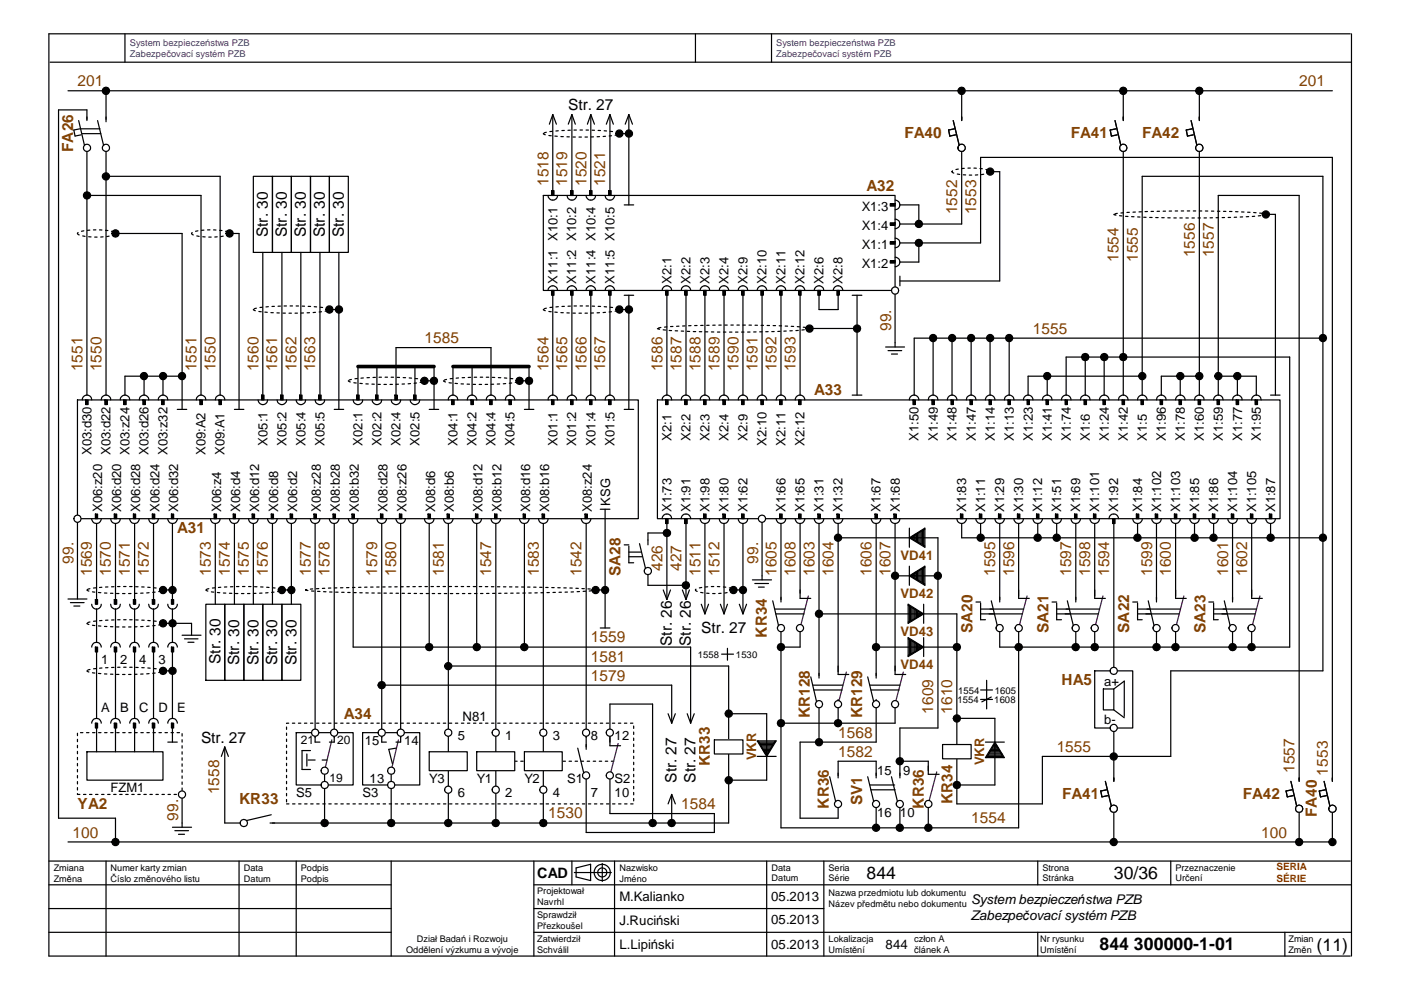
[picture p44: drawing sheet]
<svg xmlns="http://www.w3.org/2000/svg" width="297mm" height="210mm" viewBox="0 0 297 210" stroke-linecap="round" stroke-linejoin="round" font-family="sans-serif">
<defs><g id="words">
<g font-size="3.7">
<text x="182.3" y="184.9">844</text>
<text x="234.3" y="184.9">30/36</text>
<text x="231.3" y="199.8">844 300000-1-01</text>
<text x="277" y="199.9">(11)</text>
</g>
<g font-size="3.3" fill="#804000">
<text x="16.3" y="18.2">201</text>
<text x="273.3" y="18.2">201</text>
<text x="115.4" y="39.1" transform="rotate(-90 115.4 39.1)">1518</text>
<text x="119.3" y="39.1" transform="rotate(-90 119.3 39.1)">1519</text>
<text x="123.4" y="39.1" transform="rotate(-90 123.4 39.1)">1520</text>
<text x="127.3" y="39.1" transform="rotate(-90 127.3 39.1)">1521</text>
<text x="201.3" y="45.1" transform="rotate(-90 201.3 45.1)">1552</text>
<text x="205.4" y="45.1" transform="rotate(-90 205.4 45.1)">1553</text>
<text x="235.3" y="55.1" transform="rotate(-90 235.3 55.1)">1554</text>
<text x="239.3" y="55.1" transform="rotate(-90 239.3 55.1)">1555</text>
<text x="251.3" y="54.1" transform="rotate(-90 251.3 54.1)">1556</text>
<text x="255.4" y="54.1" transform="rotate(-90 255.4 54.1)">1557</text>
<text x="187.5" y="69.6" transform="rotate(-90 187.5 69.6)">99.</text>
<text x="217.3" y="70.1">1555</text>
<text x="89.3" y="72.1">1585</text>
<text x="17.4" y="78.1" transform="rotate(-90 17.4 78.1)">1551</text>
<text x="21.3" y="78.1" transform="rotate(-90 21.3 78.1)">1550</text>
<text x="41.4" y="78.1" transform="rotate(-90 41.4 78.1)">1551</text>
<text x="45.3" y="78.1" transform="rotate(-90 45.3 78.1)">1550</text>
<text x="54.4" y="78.1" transform="rotate(-90 54.4 78.1)">1560</text>
<text x="58.3" y="78.1" transform="rotate(-90 58.3 78.1)">1561</text>
<text x="62.4" y="78.1" transform="rotate(-90 62.4 78.1)">1562</text>
<text x="66.3" y="78.1" transform="rotate(-90 66.3 78.1)">1563</text>
<text x="115.4" y="78.1" transform="rotate(-90 115.4 78.1)">1564</text>
<text x="119.3" y="78.1" transform="rotate(-90 119.3 78.1)">1565</text>
<text x="123.4" y="78.1" transform="rotate(-90 123.4 78.1)">1566</text>
<text x="127.3" y="78.1" transform="rotate(-90 127.3 78.1)">1567</text>
<text x="139.4" y="78.1" transform="rotate(-90 139.4 78.1)">1586</text>
<text x="143.3" y="78.1" transform="rotate(-90 143.3 78.1)">1587</text>
<text x="147.4" y="78.1" transform="rotate(-90 147.4 78.1)">1588</text>
<text x="151.3" y="78.1" transform="rotate(-90 151.3 78.1)">1589</text>
<text x="155.4" y="78.1" transform="rotate(-90 155.4 78.1)">1590</text>
<text x="159.3" y="78.1" transform="rotate(-90 159.3 78.1)">1591</text>
<text x="163.3" y="78.1" transform="rotate(-90 163.3 78.1)">1592</text>
<text x="167.3" y="78.1" transform="rotate(-90 167.3 78.1)">1593</text>
<text x="15.5" y="118.6" transform="rotate(-90 15.5 118.6)">99.</text>
<text x="159.5" y="118.6" transform="rotate(-90 159.5 118.6)">99.</text>
<text x="19.3" y="121.1" transform="rotate(-90 19.3 121.1)">1569</text>
<text x="23.3" y="121.1" transform="rotate(-90 23.3 121.1)">1570</text>
<text x="27.3" y="121.1" transform="rotate(-90 27.3 121.1)">1571</text>
<text x="31.3" y="121.1" transform="rotate(-90 31.3 121.1)">1572</text>
<text x="44.3" y="121.1" transform="rotate(-90 44.3 121.1)">1573</text>
<text x="48.3" y="121.1" transform="rotate(-90 48.3 121.1)">1574</text>
<text x="52.3" y="121.1" transform="rotate(-90 52.3 121.1)">1575</text>
<text x="56.3" y="121.1" transform="rotate(-90 56.3 121.1)">1576</text>
<text x="65.4" y="121.1" transform="rotate(-90 65.4 121.1)">1577</text>
<text x="69.3" y="121.1" transform="rotate(-90 69.3 121.1)">1578</text>
<text x="79.3" y="121.1" transform="rotate(-90 79.3 121.1)">1579</text>
<text x="83.4" y="121.1" transform="rotate(-90 83.4 121.1)">1580</text>
<text x="93.3" y="121.1" transform="rotate(-90 93.3 121.1)">1581</text>
<text x="103.3" y="121.1" transform="rotate(-90 103.3 121.1)">1547</text>
<text x="113.3" y="121.1" transform="rotate(-90 113.3 121.1)">1583</text>
<text x="122.3" y="121.1" transform="rotate(-90 122.3 121.1)">1542</text>
<text x="139.4" y="120.1" transform="rotate(-90 139.4 120.1)">426</text>
<text x="143.3" y="120.1" transform="rotate(-90 143.3 120.1)">427</text>
<text x="147.4" y="121.1" transform="rotate(-90 147.4 121.1)">1511</text>
<text x="151.3" y="121.1" transform="rotate(-90 151.3 121.1)">1512</text>
<text x="163.3" y="121.1" transform="rotate(-90 163.3 121.1)">1605</text>
<text x="167.3" y="121.1" transform="rotate(-90 167.3 121.1)">1608</text>
<text x="171.3" y="121.1" transform="rotate(-90 171.3 121.1)">1603</text>
<text x="175.3" y="121.1" transform="rotate(-90 175.3 121.1)">1604</text>
<text x="183.3" y="121.1" transform="rotate(-90 183.3 121.1)">1606</text>
<text x="187.3" y="121.1" transform="rotate(-90 187.3 121.1)">1607</text>
<text x="209.3" y="121.1" transform="rotate(-90 209.3 121.1)">1595</text>
<text x="213.4" y="121.1" transform="rotate(-90 213.4 121.1)">1596</text>
<text x="225.3" y="121.1" transform="rotate(-90 225.3 121.1)">1597</text>
<text x="229.4" y="121.1" transform="rotate(-90 229.4 121.1)">1598</text>
<text x="233.3" y="121.1" transform="rotate(-90 233.3 121.1)">1594</text>
<text x="242.4" y="121.1" transform="rotate(-90 242.4 121.1)">1599</text>
<text x="246.3" y="121.1" transform="rotate(-90 246.3 121.1)">1600</text>
<text x="258.4" y="121.1" transform="rotate(-90 258.4 121.1)">1601</text>
<text x="262.3" y="121.1" transform="rotate(-90 262.3 121.1)">1602</text>
<text x="124.3" y="135.1">1559</text>
<text x="124.3" y="143.1">1579</text>
<text x="124.3" y="139.1">1581</text>
<text x="176.3" y="155.2">1568</text>
<text x="196.3" y="150.1" transform="rotate(-90 196.3 150.1)">1609</text>
<text x="200.3" y="150.1" transform="rotate(-90 200.3 150.1)">1610</text>
<text x="176.3" y="159.1">1582</text>
<text x="222.3" y="158.2">1555</text>
<text x="46.1" y="167.1" transform="rotate(-90 46.1 167.1)">1558</text>
<text x="272.3" y="162.6" transform="rotate(-90 272.3 162.6)">1557</text>
<text x="279.4" y="163.1" transform="rotate(-90 279.4 163.1)">1553</text>
<text x="37.5" y="172.6" transform="rotate(-90 37.5 172.6)">99.</text>
<text x="115.3" y="172.1">1530</text>
<text x="143.3" y="170.1">1584</text>
<text x="204.3" y="173.1">1554</text>
<text x="15.3" y="176.3">100</text>
<text x="265.3" y="176.1">100</text>
</g>
<g font-size="3.3">
<text x="119.5" y="23.2">Str. 27</text>
<text x="56.3" y="49.9" transform="rotate(-90 56.3 49.9)">Str. 30</text>
<text x="60.3" y="49.9" transform="rotate(-90 60.3 49.9)">Str. 30</text>
<text x="64.3" y="49.9" transform="rotate(-90 64.3 49.9)">Str. 30</text>
<text x="68.3" y="49.9" transform="rotate(-90 68.3 49.9)">Str. 30</text>
<text x="72.3" y="49.9" transform="rotate(-90 72.3 49.9)">Str. 30</text>
<text x="141.3" y="135.8" transform="rotate(-90 141.3 135.8)">Str. 26</text>
<text x="145.3" y="135.8" transform="rotate(-90 145.3 135.8)">Str. 26</text>
<text x="147.5" y="133.1">Str. 27</text>
<text x="46.4" y="139.6" transform="rotate(-90 46.4 139.6)">Str. 30</text>
<text x="50.3" y="139.9" transform="rotate(-90 50.3 139.9)">Str. 30</text>
<text x="54.4" y="139.9" transform="rotate(-90 54.4 139.9)">Str. 30</text>
<text x="58.3" y="139.9" transform="rotate(-90 58.3 139.9)">Str. 30</text>
<text x="62.4" y="139.9" transform="rotate(-90 62.4 139.9)">Str. 30</text>
<text x="42.3" y="156.2">Str. 27</text>
<text x="142.3" y="164.6" transform="rotate(-90 142.3 164.6)">Str. 27</text>
<text x="146.3" y="164.6" transform="rotate(-90 146.3 164.6)">Str. 27</text>
</g>
<g font-size="3.2" fill="#804000">
<text x="190.3" y="29.1">FA40</text>
<text x="225.3" y="29.1">FA41</text>
<text x="240.3" y="29.1">FA42</text>
<text x="15.4" y="31.9" transform="rotate(-90 15.4 31.9)">FA26</text>
<text x="182.3" y="40.1">A32</text>
<text x="171.3" y="83.1">A33</text>
<text x="37.3" y="112.1">A31</text>
<text x="130.6" y="121.2" transform="rotate(-90 130.6 121.2)">SA28</text>
<text x="161.3" y="134.1" transform="rotate(-90 161.3 134.1)">KR34</text>
<text x="204.6" y="133.2" transform="rotate(-90 204.6 133.2)">SA20</text>
<text x="220.6" y="133.2" transform="rotate(-90 220.6 133.2)">SA21</text>
<text x="237.6" y="133.1" transform="rotate(-90 237.6 133.1)">SA22</text>
<text x="253.6" y="133.2" transform="rotate(-90 253.6 133.2)">SA23</text>
<text x="223.3" y="144.1">HA5</text>
<text x="72.3" y="151.1">A34</text>
<text x="170.3" y="151.1" transform="rotate(-90 170.3 151.1)">KR128</text>
<text x="181.4" y="151.1" transform="rotate(-90 181.4 151.1)">KR129</text>
<text x="149.3" y="161.1" transform="rotate(-90 149.3 161.1)">KR33</text>
<text x="16.3" y="170.1">YA2</text>
<text x="50.3" y="169.2">KR33</text>
<text x="174.3" y="170.1" transform="rotate(-90 174.3 170.1)">KR36</text>
<text x="181.4" y="169.4" transform="rotate(-90 181.4 169.4)">SV1</text>
<text x="194.3" y="170.1" transform="rotate(-90 194.3 170.1)">KR36</text>
<text x="200.4" y="169.1" transform="rotate(-90 200.4 169.1)">KR34</text>
<text x="223.4" y="168.1">FA41</text>
<text x="261.4" y="168.1">FA42</text>
<text x="277" y="171.9" transform="rotate(-90 277 171.9)">FA40</text>
</g>
<text font-size="3" x="113" y="184.6">CAD</text>
<g font-size="2.8" fill="#804000">
<text x="189.4" y="117.7">VD41</text>
<text x="189.4" y="125.7">VD42</text>
<text x="189.4" y="133.7">VD43</text>
<text x="189.4" y="140.7">VD44</text>
<text x="159" y="159.9" transform="rotate(-90 159 159.9)">VKR</text>
<text x="207" y="161" transform="rotate(-90 207 161)">VKR</text>
</g>
<g font-size="2.8">
<text x="97.3" y="151.7">N81</text>
<text x="130.3" y="189.6">M.Kalianko</text>
<text x="162.2" y="189.6">05.2013</text>
<text x="204.3" y="190.2">System bezpieczeństwa PZB</text>
<text x="130.3" y="194.6">J.Ruciński</text>
<text x="162.2" y="194.4">05.2013</text>
<text x="204.3" y="193.5">Zabezpečovací systém PZB</text>
<text x="130.3" y="199.6">L.Lipiński</text>
<text x="162.2" y="199.6">05.2013</text>
<text x="186.3" y="199.6">844</text>
</g>
<g font-size="2.7">
<text x="181.3" y="44.3">X1:3</text>
<text x="181.3" y="48.3">X1:4</text>
<text x="181.3" y="52.3">X1:1</text>
<text x="117.3" y="59.7" transform="rotate(-90 117.3 59.7)">X11:1 X10:1</text>
<text x="121.2" y="59.7" transform="rotate(-90 121.2 59.7)">X11:2 X10:2</text>
<text x="125.3" y="59.7" transform="rotate(-90 125.3 59.7)">X11:4 X10:4</text>
<text x="129.2" y="59.7" transform="rotate(-90 129.2 59.7)">X11:5 X10:5</text>
<text x="141.3" y="59.7" transform="rotate(-90 141.3 59.7)">X2:1</text>
<text x="145.2" y="59.7" transform="rotate(-90 145.2 59.7)">X2:2</text>
<text x="149.3" y="59.7" transform="rotate(-90 149.3 59.7)">X2:3</text>
<text x="153.2" y="59.7" transform="rotate(-90 153.2 59.7)">X2:4</text>
<text x="157.3" y="59.7" transform="rotate(-90 157.3 59.7)">X2:9</text>
<text x="161.2" y="59.7" transform="rotate(-90 161.2 59.7)">X2:10</text>
<text x="165.3" y="59.7" transform="rotate(-90 165.3 59.7)">X2:11</text>
<text x="169.2" y="59.7" transform="rotate(-90 169.2 59.7)">X2:12</text>
<text x="173.3" y="59.7" transform="rotate(-90 173.3 59.7)">X2:6</text>
<text x="177.2" y="59.7" transform="rotate(-90 177.2 59.7)">X2:8</text>
<text x="181.3" y="56.3">X1:2</text>
<text x="19.3" y="95.7" transform="rotate(-90 19.3 95.7)">X03:d30</text>
<text x="23.3" y="95.7" transform="rotate(-90 23.3 95.7)">X03:d22</text>
<text x="27.3" y="95.7" transform="rotate(-90 27.3 95.7)">X03:z24</text>
<text x="31.2" y="95.7" transform="rotate(-90 31.2 95.7)">X03:d26</text>
<text x="35.3" y="95.7" transform="rotate(-90 35.3 95.7)">X03:z32</text>
<text x="43.3" y="95.7" transform="rotate(-90 43.3 95.7)">X09:A2</text>
<text x="47.2" y="95.7" transform="rotate(-90 47.2 95.7)">X09:A1</text>
<text x="56.3" y="93.7" transform="rotate(-90 56.3 93.7)">X05:1</text>
<text x="60.3" y="93.7" transform="rotate(-90 60.3 93.7)">X05:2</text>
<text x="64.3" y="93.7" transform="rotate(-90 64.3 93.7)">X05:4</text>
<text x="68.3" y="93.7" transform="rotate(-90 68.3 93.7)">X05:5</text>
<text x="76.2" y="93.7" transform="rotate(-90 76.2 93.7)">X02:1</text>
<text x="80.3" y="93.7" transform="rotate(-90 80.3 93.7)">X02:2</text>
<text x="84.2" y="93.7" transform="rotate(-90 84.2 93.7)">X02:4</text>
<text x="88.3" y="93.7" transform="rotate(-90 88.3 93.7)">X02:5</text>
<text x="96.3" y="93.7" transform="rotate(-90 96.3 93.7)">X04:1</text>
<text x="100.2" y="93.7" transform="rotate(-90 100.2 93.7)">X04:2</text>
<text x="104.3" y="93.7" transform="rotate(-90 104.3 93.7)">X04:4</text>
<text x="108.2" y="93.7" transform="rotate(-90 108.2 93.7)">X04:5</text>
<text x="117.3" y="93.7" transform="rotate(-90 117.3 93.7)">X01:1</text>
<text x="121.2" y="93.7" transform="rotate(-90 121.2 93.7)">X01:2</text>
<text x="125.3" y="93.7" transform="rotate(-90 125.3 93.7)">X01:4</text>
<text x="129.2" y="93.7" transform="rotate(-90 129.2 93.7)">X01:5</text>
<text x="141.3" y="92.7" transform="rotate(-90 141.3 92.7)">X2:1</text>
<text x="145.2" y="92.7" transform="rotate(-90 145.2 92.7)">X2:2</text>
<text x="149.3" y="92.7" transform="rotate(-90 149.3 92.7)">X2:3</text>
<text x="153.2" y="92.7" transform="rotate(-90 153.2 92.7)">X2:4</text>
<text x="157.3" y="92.7" transform="rotate(-90 157.3 92.7)">X2:9</text>
<text x="161.2" y="93.7" transform="rotate(-90 161.2 93.7)">X2:10</text>
<text x="165.3" y="93.7" transform="rotate(-90 165.3 93.7)">X2:11</text>
<text x="169.2" y="93.7" transform="rotate(-90 169.2 93.7)">X2:12</text>
<text x="193.2" y="92.7" transform="rotate(-90 193.2 92.7)">X1:50</text>
<text x="197.3" y="92.7" transform="rotate(-90 197.3 92.7)">X1:49</text>
<text x="201.2" y="92.7" transform="rotate(-90 201.2 92.7)">X1:48</text>
<text x="205.3" y="92.7" transform="rotate(-90 205.3 92.7)">X1:47</text>
<text x="209.3" y="92.7" transform="rotate(-90 209.3 92.7)">X1:14</text>
<text x="213.3" y="92.7" transform="rotate(-90 213.3 92.7)">X1:13</text>
<text x="217.3" y="92.7" transform="rotate(-90 217.3 92.7)">X1:23</text>
<text x="221.3" y="92.7" transform="rotate(-90 221.3 92.7)">X1:41</text>
<text x="225.3" y="92.7" transform="rotate(-90 225.3 92.7)">X1:74</text>
<text x="229.3" y="92.7" transform="rotate(-90 229.3 92.7)">X1:6</text>
<text x="233.3" y="92.7" transform="rotate(-90 233.3 92.7)">X1:24</text>
<text x="237.3" y="92.7" transform="rotate(-90 237.3 92.7)">X1:42</text>
<text x="241.3" y="92.7" transform="rotate(-90 241.3 92.7)">X1:5</text>
<text x="245.3" y="92.7" transform="rotate(-90 245.3 92.7)">X1:96</text>
<text x="249.3" y="92.7" transform="rotate(-90 249.3 92.7)">X1:78</text>
<text x="253.3" y="92.7" transform="rotate(-90 253.3 92.7)">X1:60</text>
<text x="257.3" y="92.7" transform="rotate(-90 257.3 92.7)">X1:59</text>
<text x="261.3" y="92.7" transform="rotate(-90 261.3 92.7)">X1:77</text>
<text x="265.3" y="92.7" transform="rotate(-90 265.3 92.7)">X1:95</text>
<text x="21.5" y="107.7" transform="rotate(-90 21.5 107.7)">X06:z20</text>
<text x="25.5" y="107.7" transform="rotate(-90 25.5 107.7)">X06:d20</text>
<text x="29.5" y="107.7" transform="rotate(-90 29.5 107.7)">X06:d28</text>
<text x="33.5" y="107.7" transform="rotate(-90 33.5 107.7)">X06:d24</text>
<text x="37.5" y="107.7" transform="rotate(-90 37.5 107.7)">X06:d32</text>
<text x="46.5" y="107.7" transform="rotate(-90 46.5 107.7)">X06:z4</text>
<text x="50.5" y="107.7" transform="rotate(-90 50.5 107.7)">X06:d4</text>
<text x="54.5" y="107.7" transform="rotate(-90 54.5 107.7)">X06:d12</text>
<text x="58.5" y="107.7" transform="rotate(-90 58.5 107.7)">X06:d8</text>
<text x="62.5" y="107.7" transform="rotate(-90 62.5 107.7)">X06:d2</text>
<text x="67.5" y="107.7" transform="rotate(-90 67.5 107.7)">X08:z28</text>
<text x="71.5" y="107.7" transform="rotate(-90 71.5 107.7)">X08:b28</text>
<text x="75.5" y="107.7" transform="rotate(-90 75.5 107.7)">X08:b32</text>
<text x="81.5" y="107.7" transform="rotate(-90 81.5 107.7)">X08:d28</text>
<text x="85.5" y="107.7" transform="rotate(-90 85.5 107.7)">X08:z26</text>
<text x="91.5" y="107.7" transform="rotate(-90 91.5 107.7)">X08:d6</text>
<text x="95.5" y="107.7" transform="rotate(-90 95.5 107.7)">X08:b6</text>
<text x="101.5" y="107.7" transform="rotate(-90 101.5 107.7)">X08:d12</text>
<text x="105.5" y="107.7" transform="rotate(-90 105.5 107.7)">X08:b12</text>
<text x="111.5" y="107.7" transform="rotate(-90 111.5 107.7)">X08:d16</text>
<text x="115.5" y="107.7" transform="rotate(-90 115.5 107.7)">X08:b16</text>
<text x="124.5" y="107.7" transform="rotate(-90 124.5 107.7)">X08:z24</text>
<text x="128.4" y="106.3" transform="rotate(-90 128.4 106.3)">KSG</text>
<text x="141.3" y="107.7" transform="rotate(-90 141.3 107.7)">X1:73</text>
<text x="145.2" y="107.7" transform="rotate(-90 145.2 107.7)">X1:91</text>
<text x="149.3" y="107.7" transform="rotate(-90 149.3 107.7)">X1:98</text>
<text x="153.2" y="107.7" transform="rotate(-90 153.2 107.7)">X1:80</text>
<text x="157.3" y="107.7" transform="rotate(-90 157.3 107.7)">X1:62</text>
<text x="165.3" y="107.7" transform="rotate(-90 165.3 107.7)">X1:66</text>
<text x="169.2" y="107.7" transform="rotate(-90 169.2 107.7)">X1:65</text>
<text x="173.3" y="107.7" transform="rotate(-90 173.3 107.7)">X1:31</text>
<text x="177.2" y="107.7" transform="rotate(-90 177.2 107.7)">X1:32</text>
<text x="185.2" y="107.7" transform="rotate(-90 185.2 107.7)">X1:67</text>
<text x="189.3" y="107.7" transform="rotate(-90 189.3 107.7)">X1:68</text>
<text x="203.2" y="107.7" transform="rotate(-90 203.2 107.7)">X1:83</text>
<text x="207.3" y="107.7" transform="rotate(-90 207.3 107.7)">X1:11</text>
<text x="211.2" y="107.7" transform="rotate(-90 211.2 107.7)">X1:29</text>
<text x="215.3" y="107.7" transform="rotate(-90 215.3 107.7)">X1:30</text>
<text x="219.2" y="107.7" transform="rotate(-90 219.2 107.7)">X1:12</text>
<text x="223.3" y="107.7" transform="rotate(-90 223.3 107.7)">X1:51</text>
<text x="227.2" y="107.7" transform="rotate(-90 227.2 107.7)">X1:69</text>
<text x="231.3" y="107.7" transform="rotate(-90 231.3 107.7)">X1:101</text>
<text x="235.2" y="107.7" transform="rotate(-90 235.2 107.7)">X1:92</text>
<text x="240.3" y="107.7" transform="rotate(-90 240.3 107.7)">X1:84</text>
<text x="244.3" y="107.7" transform="rotate(-90 244.3 107.7)">X1:102</text>
<text x="248.2" y="107.7" transform="rotate(-90 248.2 107.7)">X1:103</text>
<text x="252.3" y="107.7" transform="rotate(-90 252.3 107.7)">X1:85</text>
<text x="256.2" y="107.7" transform="rotate(-90 256.2 107.7)">X1:86</text>
<text x="260.3" y="107.7" transform="rotate(-90 260.3 107.7)">X1:104</text>
<text x="264.2" y="107.7" transform="rotate(-90 264.2 107.7)">X1:105</text>
<text x="268.3" y="107.7" transform="rotate(-90 268.3 107.7)">X1:87</text>
<text x="21.3" y="139.7">1</text>
<text x="25.3" y="139.7">2</text>
<text x="29.3" y="139.7">4</text>
<text x="33.3" y="139.7">3</text>
<text x="21.3" y="149.7">A</text>
<text x="25.3" y="149.7">B</text>
<text x="29.3" y="149.7">C</text>
<text x="33.3" y="149.7">D</text>
<text x="37.3" y="149.7">E</text>
<text x="232.3" y="144.2">a+</text>
<text x="96.3" y="155.7">5</text>
<text x="106.3" y="155.7">1</text>
<text x="116.3" y="155.7">3</text>
<text x="124.3" y="155.7">8</text>
<text x="129.3" y="155.7">12</text>
<text x="232.3" y="152.2">b-</text>
<text x="76.7" y="156.7">15</text>
<text x="85" y="156.7">14</text>
<text x="23.3" y="166.7">FZM1</text>
<text x="62.3" y="167.7">S5</text>
<text x="76.3" y="167.7">S3</text>
<text x="77.8" y="164.7">13</text>
<text x="90.3" y="164.7">Y3</text>
<text x="96.3" y="167.7">6</text>
<text x="100.3" y="164.7">Y1</text>
<text x="106.3" y="167.7">2</text>
<text x="110.3" y="164.7">Y2</text>
<text x="116.3" y="167.7">4</text>
<text x="119.3" y="164.7">S1</text>
<text x="124.3" y="167.7">7</text>
<text x="129.3" y="164.7">S2</text>
<text x="129.3" y="167.7">10</text>
<text x="184.5" y="162.9">15</text>
<text x="190" y="162.9">9</text>
<text x="184.5" y="171.9">16</text>
<text x="189.3" y="171.9">10</text>
</g>
<g font-size="2.5">
<text x="63.3" y="156.5">21</text>
<text x="70.9" y="156.5">20</text>
<text x="69.3" y="164.4">19</text>
</g>
<g font-size="2.1" fill="#f00">
<text x="268.6" y="183">SERIA</text>
<text x="268.6" y="185.5">SÉRIE</text>
</g>
<g font-size="2" fill="#00f">
<text x="27.3" y="9.7">System bezpieczeństwa PZB</text>
<text x="27.3" y="12">Zabezpečovací systém PZB</text>
<text x="163.3" y="9.7">System bezpieczeństwa PZB</text>
<text x="163.3" y="12">Zabezpečovací systém PZB</text>
</g>
<g font-size="2">
<text x="146.8" y="138.5">1558</text>
<text x="154.8" y="138.5">1530</text>
<text x="201.4" y="148">1554</text>
<text x="201.5" y="146">1554</text>
<text x="209.2" y="148">1608</text>
<text x="209.3" y="146">1605</text>
<text x="192.3" y="198.2">człon A</text>
<text x="192.3" y="200.5">článek A</text>
</g>
<g font-size="1.9">
<text x="11.3" y="183.1">Zmiana</text>
<text x="11.3" y="185.4">Změna</text>
<text x="23.3" y="183.1">Numer karty zmian</text>
<text x="23.3" y="185.4">Číslo změnového listu</text>
<text x="51.3" y="183.1">Data</text>
<text x="51.3" y="185.4">Datum</text>
<text x="63.3" y="183.1">Podpis</text>
<text x="63.3" y="185.4">Podpis</text>
<text x="130.3" y="183.1">Nazwisko</text>
<text x="130.3" y="185.4">Jméno</text>
<text x="162.3" y="183.1">Data</text>
<text x="162.3" y="185.4">Datum</text>
<text x="174.3" y="183.1">Seria</text>
<text x="174.3" y="185.4">Série</text>
<text x="219.3" y="183.1">Strona</text>
<text x="219.3" y="185.4">Stránka</text>
<text x="247.3" y="183.1">Przeznaczenie</text>
<text x="247.3" y="185.4">Určení</text>
<text x="113" y="188.1">Projektował</text>
<text x="113" y="190.4">Navrhl</text>
<text x="174.3" y="188.4">Nazwa przedmiotu lub dokumentu</text>
<text x="174.3" y="190.7">Název předmětu nebo dokumentu</text>
<text x="113" y="193.1">Sprawdził</text>
<text x="113" y="195.4">Přezkoušel</text>
<text x="85.5" y="200.4">Oddělení výzkumu a vývoje</text>
<text x="87.7" y="198.1">Dział Badań i Rozwoju</text>
<text x="113" y="198.1">Zatwierdził</text>
<text x="113" y="200.4">Schválil</text>
<text x="174.3" y="198.2">Lokalizacja</text>
<text x="174.3" y="200.4">Umístění</text>
<text x="218.8" y="198.2">Nr rysunku</text>
<text x="218.8" y="200.4">Umístění</text>
<text x="271.1" y="198.2">Zmian</text>
<text x="271.1" y="200.4">Změn</text>
</g>
</g></defs>
<path d="M10.5 13.1h273.8M26.3 7.1v6M146.3 7.1v6M162.3 7.1v6M284.1 7.1h-273.8v194h273.8M284.3 7.1v194M10.3 191.1h72M10.3 181.1h273.8M129.3 181.1v20M173.3 181.1v20" fill="none" stroke="#010101" stroke-width=".25"/>
<g fill="#fff">
<path d="M218.8 196.3h9.2v4.5h-9.2z" fill-rule="evenodd"/>
<path d="M113 186.3h9.9v4.5h-9.9z" fill-rule="evenodd"/>
<path d="M130.3 181.4h8.1v4.4h-8.1z" fill-rule="evenodd"/>
<path d="M113 191.3h9.6v4.5h-9.6z" fill-rule="evenodd"/>
</g>
<path d="M10.3 196.1h72M10.3 186.1h72" fill="none" stroke="#010101" stroke-width=".25"/>
<g fill="#fff">
<path d="M113 196.3h9.1v4.5h-9.1z" fill-rule="evenodd"/>
<path d="M130.3 186.9h13.7v3.2h-13.7z" fill-rule="evenodd"/>
<path d="M130.3 191.9h12.7v3.2h-12.7z" fill-rule="evenodd"/>
<path d="M130.3 196.9h11.6v3.3h-11.6z" fill-rule="evenodd"/>
</g>
<path d="M161.3 181.1v20" fill="none" stroke="#010101" stroke-width=".25"/>
<g fill="#fff">
<path d="M162.3 181.3h5.7v4.5h-5.7z" fill-rule="evenodd"/>
<path d="M11.3 181.4h6.4v4.4h-6.4z" fill-rule="evenodd"/>
</g>
<path d="M22.3 181.1v20M50.3 181.1v20" fill="none" stroke="#010101" stroke-width=".25"/>
<path d="M23.3 181.4h18.8v4.4h-18.8z" fill-rule="evenodd" fill="#fff"/>
<path d="M82.3 181.1v20" fill="none" stroke="#010101" stroke-width=".25"/>
<path d="M51.3 181.4h5.7v4.4h-5.7z" fill-rule="evenodd" fill="#fff"/>
<path d="M62.3 181.1v20" fill="none" stroke="#010101" stroke-width=".25"/>
<path d="M63.3 181.4h5.9v4.4h-5.9z" fill-rule="evenodd" fill="#fff"/>
<path d="M112.3 196.1h172M112.3 186.1h172M270.3 196.1v5" fill="none" stroke="#000" stroke-width=".25"/>
<path d="M112.3 181.1v20" fill="none" stroke="#010101" stroke-width=".25"/>
<g fill="#fff">
<path d="M271.1 196.3h5.2v4.5h-5.2z" fill-rule="evenodd"/>
<path d="M174.3 181.3h4.5v4.5h-4.5z" fill-rule="evenodd"/>
<path d="M182.3 181.4h6.2v4.2h-6.2z" fill-rule="evenodd"/>
<path d="M231.3 196.4h28.4v4.3h-28.4z" fill-rule="evenodd"/>
</g>
<path d="M218.3 196.1v5" fill="none" stroke="#000" stroke-width=".25"/>
<g fill="#fff">
<path d="M174.3 196.3h9.5v4.5h-9.5z" fill-rule="evenodd"/>
<path d="M186.3 197h4.7v3.2h-4.7z" fill-rule="evenodd"/>
<path d="M174.3 186.6h29.1v4.5h-29.1z" fill-rule="evenodd"/>
<path d="M162.2 186.9h10.2v3.2h-10.2z" fill-rule="evenodd"/>
</g>
<path d="M218.3 181.1v5" fill="none" stroke="#000" stroke-width=".25"/>
<g fill="#fff">
<path d="M219.3 181.3h6.6v4.5h-6.6z" fill-rule="evenodd"/>
<path d="M234.3 181.4h9.3v4.2h-9.3z" fill-rule="evenodd"/>
</g>
<path d="M246.3 181.1v5" fill="none" stroke="#000" stroke-width=".25"/>
<path d="M247.3 181.3h12.6v4.5h-12.6z" fill-rule="evenodd" fill="#fff"/>
<g fill="none" stroke="#000" stroke-width=".25">
<path d="M112.3 191.1h61M120.3 181.1v5M120.8 183.5h7.8M121.2 182.5l3-.7v3.4l-3-.8zM126.7 181.6v3.8"/>
<circle cx="126.7" cy="183.5" r="1.71"/>
<circle cx="126.7" cy="183.5" r=".95"/>
</g>
<g fill="#fff">
<path d="M162.2 191.8h10.2v3.1h-10.2z" fill-rule="evenodd"/>
<path d="M162.2 197h10.2v3.2h-10.2z" fill-rule="evenodd"/>
<path d="M192.3 196.3h7.5v4.6h-7.5z" fill-rule="evenodd"/>
<path d="M277 196.5h6.6v4.2h-6.6z" fill-rule="evenodd"/>
<path d="M27.3 7.8h25.2v4.6h-25.2z" fill-rule="evenodd"/>
<path d="M163.3 7.8h25.2v4.6h-25.2z" fill-rule="evenodd"/>
<path d="M16.3 15.1h5.5v3.7h-5.5z" fill-rule="evenodd"/>
<path d="M12.3 24.1h3.8v7.8h-3.8z" fill-rule="evenodd"/>
<path d="M15.3 173.2h5.5v3.8h-5.5z" fill-rule="evenodd"/>
<path d="M37.3 109.1h5.9v3.8h-5.9z" fill-rule="evenodd"/>
<path d="M12.4 114h3.8v4.6h-3.8z" fill-rule="evenodd"/>
<path d="M18.3 70.8h3.7v7.3h-3.7z" fill-rule="evenodd"/>
<path d="M14.3 70.8h3.7v7.3h-3.7z" fill-rule="evenodd"/>
<path d="M34.5 168.1h3.6v4.5h-3.6z" fill-rule="evenodd"/>
<path d="M225.3 26.1h7.8v3.8h-7.8z" fill-rule="evenodd"/>
<path d="M240.3 26.1h7.9v3.8h-7.9z" fill-rule="evenodd"/>
<path d="M190.3 26.1h7.9v3.8h-7.9z" fill-rule="evenodd"/>
<path d="M184.4 65.1h3.8v4.5h-3.8z" fill-rule="evenodd"/>
<path d="M156.4 114h3.7v4.6h-3.7z" fill-rule="evenodd"/>
<path d="M112.3 31.8h3.7v7.3h-3.7z" fill-rule="evenodd"/>
<path d="M116.3 31.8h3.7v7.3h-3.7z" fill-rule="evenodd"/>
<path d="M120.3 31.8h3.7v7.3h-3.7z" fill-rule="evenodd"/>
<path d="M124.3 31.8h3.7v7.3h-3.7z" fill-rule="evenodd"/>
<path d="M274 164.1h3.7v7.8h-3.7z" fill-rule="evenodd"/>
<path d="M261.4 165.1h7.9v3.8h-7.9z" fill-rule="evenodd"/>
<path d="M144.3 113.8h3.7v7.3h-3.7z" fill-rule="evenodd"/>
<path d="M148.3 113.8h3.7v7.3h-3.7z" fill-rule="evenodd"/>
<path d="M217.5 125.1h3.8v8.1h-3.8z" fill-rule="evenodd"/>
<path d="M201.5 125.1h3.8v8.1h-3.8z" fill-rule="evenodd"/>
<path d="M16.3 167.1h6.3v3.8h-6.3z" fill-rule="evenodd"/>
<path d="M182.3 37.1h5.9v3.8h-5.9z" fill-rule="evenodd"/>
<path d="M171.3 80.1h5.9v3.8h-5.9z" fill-rule="evenodd"/>
<path d="M72.3 148.1h5.9v3.8h-5.9z" fill-rule="evenodd"/>
<path d="M115.3 169.1h7.3v3.7h-7.3z" fill-rule="evenodd"/>
<path d="M124.3 132.1h7.3v3.7h-7.3z" fill-rule="evenodd"/>
<path d="M198.3 37.8h3.7v7.3h-3.7z" fill-rule="evenodd"/>
<path d="M202.3 37.8h3.7v7.3h-3.7z" fill-rule="evenodd"/>
<path d="M276.3 155.8h3.7v7.3h-3.7z" fill-rule="evenodd"/>
<path d="M232.3 47.8h3.7v7.3h-3.7z" fill-rule="evenodd"/>
<path d="M236.3 47.8h3.7v7.3h-3.7z" fill-rule="evenodd"/>
<path d="M248.3 46.8h3.7v7.3h-3.7z" fill-rule="evenodd"/>
<path d="M252.3 46.8h3.7v7.3h-3.7z" fill-rule="evenodd"/>
<path d="M222.3 155.1h7.3v3.7h-7.3z" fill-rule="evenodd"/>
<path d="M269.3 155.3h3.7v7.3h-3.7z" fill-rule="evenodd"/>
<path d="M42.3 70.8h3.7v7.3h-3.7z" fill-rule="evenodd"/>
<path d="M38.3 70.8h3.7v7.3h-3.7z" fill-rule="evenodd"/>
<path d="M51.3 70.8h3.7v7.3h-3.7z" fill-rule="evenodd"/>
<path d="M55.3 70.8h3.7v7.3h-3.7z" fill-rule="evenodd"/>
<path d="M59.3 70.8h3.7v7.3h-3.7z" fill-rule="evenodd"/>
<path d="M63.3 70.8h3.7v7.3h-3.7z" fill-rule="evenodd"/>
<path d="M112.3 70.8h3.7v7.3h-3.7z" fill-rule="evenodd"/>
<path d="M116.3 70.8h3.7v7.3h-3.7z" fill-rule="evenodd"/>
<path d="M120.3 70.8h3.7v7.3h-3.7z" fill-rule="evenodd"/>
<path d="M124.3 70.8h3.7v7.3h-3.7z" fill-rule="evenodd"/>
<path d="M16.3 113.8h3.7v7.3h-3.7z" fill-rule="evenodd"/>
<path d="M20.3 113.8h3.7v7.3h-3.7z" fill-rule="evenodd"/>
<path d="M24.3 113.8h3.7v7.3h-3.7z" fill-rule="evenodd"/>
<path d="M28.3 113.8h3.7v7.3h-3.7z" fill-rule="evenodd"/>
<path d="M41.3 113.8h3.7v7.3h-3.7z" fill-rule="evenodd"/>
<path d="M45.3 113.8h3.7v7.3h-3.7z" fill-rule="evenodd"/>
<path d="M49.3 113.8h3.7v7.3h-3.7z" fill-rule="evenodd"/>
<path d="M53.3 113.8h3.7v7.3h-3.7z" fill-rule="evenodd"/>
<path d="M62.3 113.8h3.7v7.3h-3.7z" fill-rule="evenodd"/>
<path d="M66.3 113.8h3.7v7.3h-3.7z" fill-rule="evenodd"/>
<path d="M76.3 113.8h3.7v7.3h-3.7z" fill-rule="evenodd"/>
<path d="M80.3 113.8h3.7v7.3h-3.7z" fill-rule="evenodd"/>
<path d="M90.3 113.8h3.7v7.3h-3.7z" fill-rule="evenodd"/>
<path d="M100.3 113.8h3.7v7.3h-3.7z" fill-rule="evenodd"/>
<path d="M110.3 113.8h3.7v7.3h-3.7z" fill-rule="evenodd"/>
<path d="M119.3 113.8h3.7v7.3h-3.7z" fill-rule="evenodd"/>
<path d="M89.3 69.1h7.3v3.7h-7.3z" fill-rule="evenodd"/>
<path d="M136.3 70.8h3.7v7.3h-3.7z" fill-rule="evenodd"/>
<path d="M140.3 70.8h3.7v7.3h-3.7z" fill-rule="evenodd"/>
<path d="M144.3 70.8h3.7v7.3h-3.7z" fill-rule="evenodd"/>
<path d="M148.3 70.8h3.7v7.3h-3.7z" fill-rule="evenodd"/>
<path d="M152.3 70.8h3.7v7.3h-3.7z" fill-rule="evenodd"/>
<path d="M156.3 70.8h3.7v7.3h-3.7z" fill-rule="evenodd"/>
<path d="M160.3 70.8h3.7v7.3h-3.7z" fill-rule="evenodd"/>
<path d="M164.3 70.8h3.7v7.3h-3.7z" fill-rule="evenodd"/>
<path d="M234.5 125.1h3.8v8h-3.8z" fill-rule="evenodd"/>
<path d="M250.5 125.1h3.8v8.1h-3.8z" fill-rule="evenodd"/>
<path d="M178.3 163.2h3.8v6.2h-3.8z" fill-rule="evenodd"/>
<path d="M167.3 140.9h3.8v10.2h-3.8z" fill-rule="evenodd"/>
<path d="M178.3 140.9h3.8v10.2h-3.8z" fill-rule="evenodd"/>
<path d="M206.3 113.8h3.7v7.3h-3.7z" fill-rule="evenodd"/>
<path d="M210.3 113.8h3.7v7.3h-3.7z" fill-rule="evenodd"/>
<path d="M222.3 113.8h3.7v7.3h-3.7z" fill-rule="evenodd"/>
<path d="M226.3 113.8h3.7v7.3h-3.7z" fill-rule="evenodd"/>
<path d="M239.3 113.8h3.7v7.3h-3.7z" fill-rule="evenodd"/>
<path d="M243.3 113.8h3.7v7.3h-3.7z" fill-rule="evenodd"/>
<path d="M255.3 113.8h3.7v7.3h-3.7z" fill-rule="evenodd"/>
<path d="M259.3 113.8h3.7v7.3h-3.7z" fill-rule="evenodd"/>
<path d="M168.3 113.8h3.7v7.3h-3.7z" fill-rule="evenodd"/>
<path d="M172.3 113.8h3.7v7.3h-3.7z" fill-rule="evenodd"/>
<path d="M160.3 113.8h3.7v7.3h-3.7z" fill-rule="evenodd"/>
<path d="M180.3 113.8h3.7v7.3h-3.7z" fill-rule="evenodd"/>
<path d="M184.3 113.8h3.7v7.3h-3.7z" fill-rule="evenodd"/>
<path d="M164.3 113.8h3.7v7.3h-3.7z" fill-rule="evenodd"/>
<path d="M204.3 170.1h7.3v3.7h-7.3z" fill-rule="evenodd"/>
<path d="M136.3 114.6h3.7v5.5h-3.7z" fill-rule="evenodd"/>
<path d="M140.3 114.6h3.7v5.5h-3.7z" fill-rule="evenodd"/>
<path d="M273.3 15.1h5.5v3.7h-5.5z" fill-rule="evenodd"/>
<path d="M265.3 173.1h5.5v3.7h-5.5z" fill-rule="evenodd"/>
<path d="M124.3 140.1h7.3v3.7h-7.3z" fill-rule="evenodd"/>
<path d="M43.1 159.8h3.7v7.3h-3.7z" fill-rule="evenodd"/>
<path d="M127.5 113.1h3.8v8.1h-3.8z" fill-rule="evenodd"/>
<path d="M143.3 167.1h7.3v3.7h-7.3z" fill-rule="evenodd"/>
<path d="M146.3 152.7h3.8v8.4h-3.8z" fill-rule="evenodd"/>
<path d="M156.5 154.1h3.2v5.8h-3.2z" fill-rule="evenodd"/>
<path d="M50.3 166.1h8.4v3.8h-8.4z" fill-rule="evenodd"/>
<path d="M124.3 136.1h7.3v3.7h-7.3z" fill-rule="evenodd"/>
<path d="M158.3 125.7h3.8v8.4h-3.8z" fill-rule="evenodd"/>
<path d="M223.4 165.1h7.9v3.8h-7.9z" fill-rule="evenodd"/>
<path d="M223.3 141.1h6.4v3.8h-6.4z" fill-rule="evenodd"/>
<path d="M230.3 113.8h3.7v7.3h-3.7z" fill-rule="evenodd"/>
<path d="M189.4 115.1h7v3.2h-7z" fill-rule="evenodd"/>
<path d="M189.4 123.1h7v3.2h-7z" fill-rule="evenodd"/>
<path d="M189.4 138.1h7v3.2h-7z" fill-rule="evenodd"/>
<path d="M189.4 131.1h7v3.2h-7z" fill-rule="evenodd"/>
<path d="M197.3 160.7h3.8v8.4h-3.8z" fill-rule="evenodd"/>
<path d="M204.5 155.1h3.2v5.9h-3.2z" fill-rule="evenodd"/>
<path d="M217.3 67.1h7.3v3.7h-7.3z" fill-rule="evenodd"/>
<path d="M193.3 142.8h3.7v7.3h-3.7z" fill-rule="evenodd"/>
<path d="M197.3 142.8h3.7v7.3h-3.7z" fill-rule="evenodd"/>
<path d="M176.3 152.1h7.3v3.7h-7.3z" fill-rule="evenodd"/>
<path d="M171.3 161.7h3.8v8.4h-3.8z" fill-rule="evenodd"/>
<path d="M176.3 156.1h7.3v3.7h-7.3z" fill-rule="evenodd"/>
<path d="M191.3 161.7h3.8v8.4h-3.8z" fill-rule="evenodd"/>
</g>
<path d="M168.3 110.1v14.7M136.3 120.1v3M164.3 132.1v42M168.3 132.1v4M172.3 148.1v8M184.3 147.1v9M188.3 148.1v4M47.3 173.1h4M184.3 169.1v5M189.3 169.1v5" fill="none" stroke="#000" stroke-width=".25"/>
<circle cx="184.3" cy="174.1" r=".74" fill="#010101"/>
<g fill="none" stroke="#000" stroke-width=".25">
<path d="M18.3 31.1v52M202.3 31.1v16M252.3 31.1v52M123.3 110.1v45M226.3 132.1v4M230.3 132.1v4M128.3 148.1v6M176.3 147.1v5"/>
<circle cx="184.3" cy="174.1" r=".74"/>
</g>
<path d="M124.3 165.1h1.6v3.1h-1.6z" fill-rule="evenodd" fill="#fff"/>
<path d="M80.3 110.1v45M84.3 110.1v45M94.3 110.1v63M68.3 165.1v8M82.3 162.1v3M123.3 163.1v12M128.3 163.1v8" fill="none" stroke="#000" stroke-width=".25"/>
<path d="M108.3 160.1h21" fill="none" stroke="#000" stroke-width=".25" stroke-dasharray=".5 .8"/>
<path d="M83.8 155.6l-1.5 6.5" fill="none" stroke="#400040" stroke-width=".25"/>
<circle cx="82.3" cy="162.1" r=".76" fill="#fff"/>
<g fill="none" stroke="#000" stroke-width=".25">
<path d="M22.3 19.1v6M22.3 31.1v52M236.3 31.1v52M70.3 110.1v45M80.3 154.3v1.8h1M84.3 154.3v1.8h-1M24.3 172.1v5"/>
<circle cx="82.3" cy="162.1" r=".76"/>
</g>
<path d="M83.3 157.4l-1.5 .2 .7 3M14.3 177.1h266" fill="none" stroke="#010101" stroke-width=".25"/>
<circle cx="18.3" cy="31.1" r=".74" fill="#fff"/>
<g fill="none" stroke="#000" stroke-width=".25">
<path d="M12.3 23.1v149M16.5 25.4l1.3 5.2M16.8 27.1l-1.3 .2 .3 1.3 1.3-.2M18.3 24.6v.8M16.3 84.1h118v25h-118zM16.3 109.1v16"/>
<circle cx="18.3" cy="31.1" r=".74"/>
</g>
<path d="M14.3 19.1h266" fill="none" stroke="#010101" stroke-width=".25"/>
<circle cx="16.3" cy="109.1" r=".76" fill="#fff"/>
<g fill="none" stroke="#000" stroke-width=".25">
<path d="M53.3 37.1h4v16h-4zM57.3 37.1h4v16h-4zM61.3 37.1h4v16h-4zM65.3 37.1h4v16h-4zM69.3 37.1h4v16h-4zM24.3 49.1h14M21.3 84.1a1 1 0 0 1 1-1 1 1 0 0 1 1 1M22.1 84.1h.5v1h-.5zM19.3 109.1a1 1 0 0 0 1 1 1 1 0 0 0 1-1M20.1 108.1h.4v1h-.4zM23.3 109.1a1.02 1.02 0 0 0 1 1 1.02 1.02 0 0 0 1-1M24 108.1h.6v1h-.6z"/>
<path d="M14.3 126h4M14.8 126.7h2.9M15.5 127.5h1.3M16.3 125.1v.9"/>
<circle cx="16.3" cy="109.1" r=".76"/>
</g>
<g fill="#000">
<path d="M22.1 84.1h.5v1h-.5z" fill-rule="evenodd"/>
<path d="M20.1 108.1h.4v1h-.4z" fill-rule="evenodd"/>
<path d="M24 108.1h.6v1h-.6z" fill-rule="evenodd"/>
</g>
<path d="M16.4 48.9a13.2 13.2 0 0 1 7.8 0l.1 .2a4.2 4.2 0 0 1-3.1 .7l-3.4-.1a1.81 1.81 0 0 1-1.5-.6z" fill="none" stroke="#000" stroke-width=".25" stroke-dasharray=".5 .8"/>
<circle cx="24.3" cy="49.1" r=".76" fill="#010101"/>
<g fill="none" stroke="#000" stroke-width=".25">
<path d="M38.3 49.1v37M30.3 79.1v4M34.3 79.1v4M38.3 79.1h-12v4M17.3 84.1a1 1 0 0 1 1-1 1 1 0 0 1 1 1M18 84.1h.5v1h-.5zM26 84.1h.5v1h-.5zM26.3 83.1a1.01 1.01 0 0 0-1 1M26.3 83.1a1.01 1.01 0 0 1 1 1M30.1 84.1h.5v1h-.5zM30.3 83.1a1.01 1.01 0 0 0-1 1M30.3 83.1a1.01 1.01 0 0 1 1 1"/>
<path d="M34 84.1h.5v1h-.5zM34.3 83.1a1.01 1.01 0 0 0-1 1M34.3 83.1a1.01 1.01 0 0 1 1 1M37.3 86.1h2"/>
<circle cx="24.3" cy="49.1" r=".76"/>
</g>
<g fill="#000">
<path d="M18 84.1h.5v1h-.5z" fill-rule="evenodd"/>
<path d="M26 84.1h.5v1h-.5z" fill-rule="evenodd"/>
<path d="M30.1 84.1h.5v1h-.5z" fill-rule="evenodd"/>
<path d="M34 84.1h.5v1h-.5z" fill-rule="evenodd"/>
</g>
<path d="M18.3 41.1h24" fill="none" stroke="#010101" stroke-width=".25"/>
<circle cx="30.3" cy="79.1" r=".75" fill="#010101"/>
<circle cx="30.3" cy="79.1" r=".76" fill="none" stroke="#000" stroke-width=".25"/>
<circle cx="34.3" cy="79.1" r=".74" fill="#010101"/>
<circle cx="34.3" cy="79.1" r=".74" fill="none" stroke="#000" stroke-width=".25"/>
<circle cx="38.3" cy="79.1" r=".75" fill="#010101"/>
<g fill="none" stroke="#000" stroke-width=".25">
<path d="M22.3 37.1h24v46M42.3 41.1v42M48.3 49.1h2"/>
<circle cx="38.3" cy="79.1" r=".76"/>
</g>
<path d="M40.4 48.9a13.2 13.2 0 0 1 7.8 0l.1 .2a4.3 4.3 0 0 1-3.1 .7l-3.4-.1a1.81 1.81 0 0 1-1.5-.6z" fill="none" stroke="#000" stroke-width=".25" stroke-dasharray=".5 .8"/>
<circle cx="48.3" cy="49.1" r=".76" fill="#010101"/>
<g fill="none" stroke="#000" stroke-width=".25">
<path d="M50.3 49.1v37M41.3 84.1a1 1 0 0 1 1-1 1 1 0 0 1 1 1M42 84.1h.5v1h-.5zM45.3 84.1a1 1 0 0 1 1-1 1 1 0 0 1 1 1M46.1 84.1h.5v1h-.5zM49.3 86.1h2"/>
<circle cx="48.3" cy="49.1" r=".76"/>
</g>
<g fill="#000">
<path d="M42 84.1h.5v1h-.5z" fill-rule="evenodd"/>
<path d="M46.1 84.1h.5v1h-.5z" fill-rule="evenodd"/>
</g>
<circle cx="22.3" cy="37.1" r=".75" fill="#010101"/>
<circle cx="22.3" cy="37.1" r=".76" fill="none" stroke="#000" stroke-width=".25"/>
<circle cx="18.3" cy="41.1" r=".75" fill="#010101"/>
<g fill="none" stroke="#000" stroke-width=".25">
<path d="M34.3 124.1h2M18.3 158.1h16v6h-16z"/>
<circle cx="18.3" cy="41.1" r=".74"/>
</g>
<path d="M18.3 124.1a18 18 0 0 1 6.6-.7 41.8 41.8 0 0 1 9.3 .6l.1 .1a8.2 8.2 0 0 1-4 .6 49.4 49.4 0 0 1-11.9-.5z" fill="none" stroke="#000" stroke-width=".25" stroke-dasharray=".5 .8"/>
<circle cx="34.3" cy="124.1" r=".74" fill="#010101"/>
<g fill="none" stroke="#000" stroke-width=".25">
<path d="M20.3 110.1v17M27.3 109.1a1 1 0 0 0 1 1 1 1 0 0 0 1-1M28.1 108.1h.4v1h-.4zM31.3 109.1a1.02 1.02 0 0 0 1 1 1.02 1.02 0 0 0 1-1M32 108.1h.6v1h-.6zM35.3 109.1a1 1 0 0 0 1 1 1 1 0 0 0 1-1M36.1 108.1h.4v1h-.4zM19.3 127.1a1.01 1.01 0 0 0 1 1M20.1 126.1h.4v1h-.4zM20.1 136.1h.4v1h-.4zM20.3 135.1a1.01 1.01 0 0 0-1 1M20.3 135.1a1.01 1.01 0 0 1 1 1"/>
<path d="M20.3 128.1v7M21.3 127.1a1.01 1.01 0 0 1-1 1M34.3 131.1h2"/>
<circle cx="34.3" cy="124.1" r=".74"/>
</g>
<g fill="#000">
<path d="M28.1 108.1h.4v1h-.4z" fill-rule="evenodd"/>
<path d="M32 108.1h.6v1h-.6z" fill-rule="evenodd"/>
<path d="M36.1 108.1h.4v1h-.4z" fill-rule="evenodd"/>
<path d="M20.1 126.1h.4v1h-.4z" fill-rule="evenodd"/>
<path d="M20.1 136.1h.4v1h-.4z" fill-rule="evenodd"/>
</g>
<path d="M18.4 131a50.9 50.9 0 0 1 14-.4 2.99 2.99 0 0 1 1.9 .5 8.2 8.2 0 0 1-4 .7 49.4 49.4 0 0 1-11.9-.6l-.1-.1z" fill="none" stroke="#000" stroke-width=".25" stroke-dasharray=".5 .8"/>
<circle cx="34.3" cy="131.1" r=".75" fill="#010101"/>
<g fill="none" stroke="#000" stroke-width=".25">
<path d="M34.3 141.1h2"/>
<circle cx="34.3" cy="131.1" r=".74"/>
</g>
<path d="M18.4 141a50.9 50.9 0 0 1 14-.4 2.99 2.99 0 0 1 1.9 .5 8.2 8.2 0 0 1-4 .7 49.4 49.4 0 0 1-11.9-.6l-.1-.1z" fill="none" stroke="#000" stroke-width=".25" stroke-dasharray=".5 .8"/>
<circle cx="34.3" cy="141.1" r=".75" fill="#010101"/>
<g fill="none" stroke="#000" stroke-width=".25">
<path d="M24.3 110.1v17M28.3 110.1v17M32.3 110.1v17M36.3 110.1v17M20.3 137.1v14M23.3 127.1a1.01 1.01 0 0 0 1 1M24 126.1h.6v1h-.6zM24 136.1h.6v1h-.6zM24.3 135.1a1.01 1.01 0 0 0-1 1M24.3 135.1a1.01 1.01 0 0 1 1 1M24.3 128.1v7M24.3 137.1v14"/>
<path d="M25.3 127.1a1.01 1.01 0 0 1-1 1M27.3 127.1a1.01 1.01 0 0 0 1 1M28.1 126.1h.4v1h-.4zM28.1 136.1h.4v1h-.4zM28.3 135.1a1.01 1.01 0 0 0-1 1M28.3 135.1a1.01 1.01 0 0 1 1 1M28.3 128.1v7M28.3 137.1v14M29.3 127.1a1.01 1.01 0 0 1-1 1M31.3 127.1a1.01 1.01 0 0 0 1 1M32 126.1h.6v1h-.6zM32 136.1h.6v1h-.6z"/>
<path d="M32.3 135.1a1.01 1.01 0 0 0-1 1M32.3 135.1a1.01 1.01 0 0 1 1 1M32.3 128.1v7M32.3 137.1v14M33.3 127.1a1.01 1.01 0 0 1-1 1M35.3 127.1a1.01 1.01 0 0 0 1 1M36.1 126.1h.4v1h-.4zM36.1 136.1h.4v1h-.4zM36.3 135.1a1.01 1.01 0 0 0-1 1M36.3 135.1a1.01 1.01 0 0 1 1 1M36.3 128.1v7M36.3 137.1v14"/>
<path d="M37.3 127.1a1.01 1.01 0 0 1-1 1M20.1 152.1h.4v1h-.4zM20.3 151.1a1.01 1.01 0 0 0-1 1M20.3 151.1a1.01 1.01 0 0 1 1 1M20.3 152.1v6M24 152.1h.6v1h-.6zM24.3 151.1a1.01 1.01 0 0 0-1 1M24.3 151.1a1.01 1.01 0 0 1 1 1M24.3 152.1v6M28.1 152.1h.4v1h-.4zM28.3 151.1a1.01 1.01 0 0 0-1 1M28.3 151.1a1.01 1.01 0 0 1 1 1"/>
<path d="M28.3 152.1v6M32 152.1h.6v1h-.6zM32.3 151.1a1.01 1.01 0 0 0-1 1M32.3 151.1a1.01 1.01 0 0 1 1 1M32.3 152.1v6M35.3 156.1h2M36.1 152.1h.4v1h-.4zM36.3 151.1a1.01 1.01 0 0 0-1 1M36.3 151.1a1.01 1.01 0 0 1 1 1M36.3 152.1v4M38.3 167.1v6"/>
<circle cx="34.3" cy="141.1" r=".74"/>
</g>
<g fill="#000">
<path d="M24 126.1h.6v1h-.6z" fill-rule="evenodd"/>
<path d="M24 136.1h.6v1h-.6z" fill-rule="evenodd"/>
<path d="M28.1 126.1h.4v1h-.4z" fill-rule="evenodd"/>
<path d="M28.1 136.1h.4v1h-.4z" fill-rule="evenodd"/>
<path d="M32 126.1h.6v1h-.6z" fill-rule="evenodd"/>
<path d="M32 136.1h.6v1h-.6z" fill-rule="evenodd"/>
<path d="M36.1 126.1h.4v1h-.4z" fill-rule="evenodd"/>
<path d="M36.1 136.1h.4v1h-.4z" fill-rule="evenodd"/>
<path d="M20.1 152.1h.4v1h-.4z" fill-rule="evenodd"/>
<path d="M24 152.1h.6v1h-.6z" fill-rule="evenodd"/>
<path d="M28.1 152.1h.4v1h-.4z" fill-rule="evenodd"/>
<path d="M32 152.1h.6v1h-.6z" fill-rule="evenodd"/>
<path d="M36.1 152.1h.4v1h-.4z" fill-rule="evenodd"/>
</g>
<path d="M16.3 154.1h22v13h-22z" fill="none" stroke="#000" stroke-width=".25" stroke-dasharray=".5 .8"/>
<circle cx="38.3" cy="167.1" r=".75" fill="#fff"/>
<g fill="none" stroke="#000" stroke-width=".25">
<path d="M36.3 174h4M36.8 174.7h2.9M37.5 175.5h1.3M38.3 173.1v.9"/>
<circle cx="38.3" cy="167.1" r=".76"/>
</g>
<circle cx="36.3" cy="124.1" r=".74" fill="#010101"/>
<circle cx="36.3" cy="124.1" r=".74" fill="none" stroke="#000" stroke-width=".25"/>
<circle cx="36.3" cy="131.1" r=".75" fill="#010101"/>
<circle cx="36.3" cy="131.1" r=".74" fill="none" stroke="#000" stroke-width=".25"/>
<circle cx="36.3" cy="141.1" r=".75" fill="#010101"/>
<g fill="none" stroke="#000" stroke-width=".25">
<path d="M44.3 109.1a1.02 1.02 0 0 0 1 1 1.02 1.02 0 0 0 1-1M45 108.1h.5v1h-.5zM48.3 109.1a1 1 0 0 0 1 1 1 1 0 0 0 1-1M49.1 108.1h.4v1h-.4zM36.3 131.1h4v2.5M38.3 133.6h4M38.8 134.4h2.9M39.5 135.1h1.3M59.3 124.1h2"/>
<circle cx="36.3" cy="141.1" r=".74"/>
</g>
<g fill="#000">
<path d="M45 108.1h.5v1h-.5z" fill-rule="evenodd"/>
<path d="M49.1 108.1h.4v1h-.4z" fill-rule="evenodd"/>
</g>
<path d="M43.3 124.1a17.8 17.8 0 0 1 6.6-.7 42.1 42.1 0 0 1 9.3 .6l.1 .1a8.3 8.3 0 0 1-4 .6 49.2 49.2 0 0 1-11.9-.5z" fill="none" stroke="#000" stroke-width=".25" stroke-dasharray=".5 .8"/>
<circle cx="59.3" cy="124.1" r=".75" fill="#010101"/>
<g fill="none" stroke="#000" stroke-width=".25">
<path d="M45.3 110.1v17M49.3 110.1v17M52.3 109.1a1.01 1.01 0 0 0 1 1M53 108.1h.5v1h-.5zM53.3 110.1v17M54.3 109.1a1.01 1.01 0 0 1-1 1M56.3 109.1a1.01 1.01 0 0 0 1 1M57.1 108.1h.4v1h-.4zM57.3 110.1v17M58.3 109.1a1.01 1.01 0 0 1-1 1M60.3 109.1a1.01 1.01 0 0 0 1 1M61 108.1h.5v1h-.5z"/>
<path d="M61.3 110.1v17M62.3 109.1a1.01 1.01 0 0 1-1 1"/>
<circle cx="59.3" cy="124.1" r=".76"/>
</g>
<g fill="#000">
<path d="M53 108.1h.5v1h-.5z" fill-rule="evenodd"/>
<path d="M57.1 108.1h.4v1h-.4z" fill-rule="evenodd"/>
<path d="M61 108.1h.5v1h-.5z" fill-rule="evenodd"/>
</g>
<circle cx="61.3" cy="124.1" r=".75" fill="#010101"/>
<g fill="none" stroke="#000" stroke-width=".25">
<path d="M130.3 65.1h2M115.3 84.1a1 1 0 0 1 1-1 1 1 0 0 1 1 1M116 84.1h.5v1h-.5zM119.3 84.1a1 1 0 0 1 1-1 1 1 0 0 1 1 1M120.1 84.1h.5v1h-.5zM123.3 84.1a1 1 0 0 1 1-1 1 1 0 0 1 1 1M124 84.1h.5v1h-.5zM127.3 84.1a1 1 0 0 1 1-1 1 1 0 0 1 1 1M128.1 84.1h.5v1h-.5z"/>
<circle cx="61.3" cy="124.1" r=".76"/>
</g>
<g fill="#000">
<path d="M116 84.1h.5v1h-.5z" fill-rule="evenodd"/>
<path d="M120.1 84.1h.5v1h-.5z" fill-rule="evenodd"/>
<path d="M124 84.1h.5v1h-.5z" fill-rule="evenodd"/>
<path d="M128.1 84.1h.5v1h-.5z" fill-rule="evenodd"/>
</g>
<path d="M114.4 65a50.9 50.9 0 0 1 14-.4 3 3 0 0 1 1.9 .5 8.3 8.3 0 0 1-4 .7 49.3 49.3 0 0 1-11.9-.6l-.1-.1z" fill="none" stroke="#000" stroke-width=".25" stroke-dasharray=".5 .8"/>
<circle cx="130.3" cy="65.1" r=".76" fill="#010101"/>
<g fill="none" stroke="#000" stroke-width=".25">
<path d="M116.3 61.1v22M120.3 61.1v22M124.3 61.1v22M128.3 61.1v22M132.3 62.1v24M89.3 80.1h2M131.3 86.1h2"/>
<circle cx="130.3" cy="65.1" r=".76"/>
</g>
<path d="M73.4 80a50.9 50.9 0 0 1 14-.4 2.99 2.99 0 0 1 1.9 .5 8.2 8.2 0 0 1-4 .7 49.4 49.4 0 0 1-11.9-.6l-.1-.1z" fill="none" stroke="#000" stroke-width=".25" stroke-dasharray=".5 .8"/>
<circle cx="89.3" cy="80.1" r=".75" fill="#010101"/>
<g fill="none" stroke="#000" stroke-width=".25">
<path d="M75.3 77.1v6M79.3 77.1v6M83.3 73.1v10M87.3 77.1v6M91.3 77.1v9M90.3 86.1h2M94.3 84.1a1 1 0 0 1 1-1 1 1 0 0 1 1 1M95 84.1h.5v1h-.5zM98.3 84.1a1 1 0 0 1 1-1 1 1 0 0 1 1 1M99.1 84.1h.5v1h-.5zM102.3 84.1a1 1 0 0 1 1-1 1 1 0 0 1 1 1M103 84.1h.5v1h-.5z"/>
<path d="M106.3 84.1a1 1 0 0 1 1-1 1 1 0 0 1 1 1M107.1 84.1h.5v1h-.5zM109.3 80.1h2"/>
<circle cx="89.3" cy="80.1" r=".74"/>
</g>
<g fill="#000">
<path d="M95 84.1h.5v1h-.5z" fill-rule="evenodd"/>
<path d="M99.1 84.1h.5v1h-.5z" fill-rule="evenodd"/>
<path d="M103 84.1h.5v1h-.5z" fill-rule="evenodd"/>
<path d="M107.1 84.1h.5v1h-.5z" fill-rule="evenodd"/>
</g>
<path d="M93.4 80a50.9 50.9 0 0 1 14-.4 3 3 0 0 1 1.9 .5 8.3 8.3 0 0 1-4 .7 49.3 49.3 0 0 1-11.9-.6l-.1-.1z" fill="none" stroke="#000" stroke-width=".25" stroke-dasharray=".5 .8"/>
<circle cx="109.3" cy="80.1" r=".76" fill="#010101"/>
<g fill="none" stroke="#000" stroke-width=".25">
<path d="M83.3 73.1h20v10M95.3 77.1v6M99.3 77.1v6M107.3 77.1v6M111.3 77.1v9M74.3 84.1a1 1 0 0 0 1 1 1 1 0 0 0 1-1M75.1 83.1h.5v1h-.5zM78.3 84.1a1 1 0 0 0 1 1 1 1 0 0 0 1-1M79 83.1h.5v1h-.5zM82.3 84.1a1 1 0 0 0 1 1 1 1 0 0 0 1-1M83.1 83.1h.5v1h-.5zM86.3 84.1a1 1 0 0 0 1 1 1 1 0 0 0 1-1"/>
<path d="M87 83.1h.5v1h-.5zM110.3 86.1h2"/>
<circle cx="109.3" cy="80.1" r=".76"/>
</g>
<g fill="#000">
<path d="M75.1 83.1h.5v1h-.5z" fill-rule="evenodd"/>
<path d="M79 83.1h.5v1h-.5z" fill-rule="evenodd"/>
<path d="M83.1 83.1h.5v1h-.5z" fill-rule="evenodd"/>
<path d="M87 83.1h.5v1h-.5z" fill-rule="evenodd"/>
</g>
<path d="M75.3 77.1h16" fill="none" stroke="#000" stroke-width=".76"/>
<circle cx="91.3" cy="80.1" r=".75" fill="#010101"/>
<circle cx="91.3" cy="80.1" r=".76" fill="none" stroke="#000" stroke-width=".25"/>
<circle cx="111.3" cy="80.1" r=".76" fill="#010101"/>
<g fill="none" stroke="#000" stroke-width=".25">
<path d="M55.3 53.1v30M59.3 53.1v30M63.3 53.1v30M67.3 53.1v30M69.3 65.1h2M54.3 84.1a1 1 0 0 0 1 1 1 1 0 0 0 1-1M55 83.1h.5v1h-.5zM58.3 84.1a1 1 0 0 0 1 1 1 1 0 0 0 1-1M59.1 83.1h.5v1h-.5zM62.3 84.1a1 1 0 0 0 1 1 1 1 0 0 0 1-1M63 83.1h.5v1h-.5zM66.3 84.1a1 1 0 0 0 1 1 1 1 0 0 0 1-1"/>
<path d="M67.1 83.1h.5v1h-.5z"/>
<circle cx="111.3" cy="80.1" r=".76"/>
</g>
<g fill="#000">
<path d="M55 83.1h.5v1h-.5z" fill-rule="evenodd"/>
<path d="M59.1 83.1h.5v1h-.5z" fill-rule="evenodd"/>
<path d="M63 83.1h.5v1h-.5z" fill-rule="evenodd"/>
<path d="M67.1 83.1h.5v1h-.5z" fill-rule="evenodd"/>
</g>
<path d="M53.4 65a50.9 50.9 0 0 1 14-.4 3 3 0 0 1 1.9 .5 8.3 8.3 0 0 1-4 .7 49.3 49.3 0 0 1-11.9-.6l-.1-.1z" fill="none" stroke="#000" stroke-width=".25" stroke-dasharray=".5 .8"/>
<circle cx="69.3" cy="65.1" r=".76" fill="#010101"/>
<g fill="none" stroke="#000" stroke-width=".25">
<path d="M71.3 53.1v33M70.3 86.1h2"/>
<circle cx="69.3" cy="65.1" r=".76"/>
</g>
<circle cx="71.3" cy="65.1" r=".75" fill="#010101"/>
<g fill="none" stroke="#000" stroke-width=".25">
<path d="M114.3 41.1h74v20h-74zM115.3 61.1a1 1 0 0 1 1-1 1 1 0 0 1 1 1M116 61.1h.5v1h-.5zM119.3 61.1a1 1 0 0 1 1-1 1 1 0 0 1 1 1M120.1 61.1h.5v1h-.5zM123.3 61.1a1 1 0 0 1 1-1 1 1 0 0 1 1 1M124 61.1h.5v1h-.5zM127.3 61.1a1 1 0 0 1 1-1 1 1 0 0 1 1 1M128.1 61.1h.5v1h-.5zM131.3 62.1h2"/>
<circle cx="71.3" cy="65.1" r=".74"/>
</g>
<g fill="#000">
<path d="M116 61.1h.5v1h-.5z" fill-rule="evenodd"/>
<path d="M120.1 61.1h.5v1h-.5z" fill-rule="evenodd"/>
<path d="M124 61.1h.5v1h-.5z" fill-rule="evenodd"/>
<path d="M128.1 61.1h.5v1h-.5z" fill-rule="evenodd"/>
</g>
<circle cx="132.3" cy="65.1" r=".76" fill="#010101"/>
<g fill="none" stroke="#000" stroke-width=".25">
<path d="M170.3 69.1h10M139.3 84.1a1 1 0 0 1 1-1 1 1 0 0 1 1 1M140 84.1h.5v1h-.5zM143.3 84.1a1 1 0 0 1 1-1 1 1 0 0 1 1 1M144.1 84.1h.5v1h-.5zM147.3 84.1a1 1 0 0 1 1-1 1 1 0 0 1 1 1M148 84.1h.5v1h-.5zM151.3 84.1a1 1 0 0 1 1-1 1 1 0 0 1 1 1M152.1 84.1h.5v1h-.5z"/>
<circle cx="132.3" cy="65.1" r=".76"/>
</g>
<g fill="#000">
<path d="M140 84.1h.5v1h-.5z" fill-rule="evenodd"/>
<path d="M144.1 84.1h.5v1h-.5z" fill-rule="evenodd"/>
<path d="M148 84.1h.5v1h-.5z" fill-rule="evenodd"/>
<path d="M152.1 84.1h.5v1h-.5z" fill-rule="evenodd"/>
</g>
<path d="M138.3 69.1a49.3 49.3 0 0 1 10.2-.7l14.9 .1a27.9 27.9 0 0 1 6.9 .6 25.4 25.4 0 0 1-6.9 .6 207.9 207.9 0 0 1-24.6-.4z" fill="none" stroke="#000" stroke-width=".25" stroke-dasharray=".5 .8"/>
<circle cx="170.3" cy="69.1" r=".75" fill="#010101"/>
<g fill="none" stroke="#000" stroke-width=".25">
<path d="M139.3 61.1a1 1 0 0 1 1-1 1 1 0 0 1 1 1M140 61.1h.5v1h-.5zM140.3 61.1v22M143.3 61.1a1 1 0 0 1 1-1 1 1 0 0 1 1 1M144.1 61.1h.5v1h-.5zM144.3 61.1v22M147.3 61.1a1 1 0 0 1 1-1 1 1 0 0 1 1 1M148 61.1h.5v1h-.5zM148.3 61.1v22M151.3 61.1a1 1 0 0 1 1-1 1 1 0 0 1 1 1M152.1 61.1h.5v1h-.5zM152.3 61.1v22"/>
<path d="M179.3 62.1h2M180.3 62.1v21M179.3 83.1h2"/>
<circle cx="170.3" cy="69.1" r=".76"/>
</g>
<g fill="#000">
<path d="M140 61.1h.5v1h-.5z" fill-rule="evenodd"/>
<path d="M144.1 61.1h.5v1h-.5z" fill-rule="evenodd"/>
<path d="M148 61.1h.5v1h-.5z" fill-rule="evenodd"/>
<path d="M152.1 61.1h.5v1h-.5z" fill-rule="evenodd"/>
</g>
<circle cx="180.3" cy="69.1" r=".75" fill="#010101"/>
<g fill="none" stroke="#000" stroke-width=".25">
<path d="M155.3 61.1a1 1 0 0 1 1-1 1 1 0 0 1 1 1M156 61.1h.5v1h-.5zM156.3 61.1v22M159.3 61.1a1 1 0 0 1 1-1 1 1 0 0 1 1 1M160.1 61.1h.5v1h-.5zM160.3 61.1v22M163.3 61.1a1.02 1.02 0 0 1 1-1 1.02 1.02 0 0 1 1 1M164 61.1h.5v1h-.5zM164.3 61.1v22M167.3 61.1a1 1 0 0 1 1-1 1 1 0 0 1 1 1M168.1 61.1h.4v1h-.4zM168.3 61.1v22"/>
<path d="M171.3 61.1a1.02 1.02 0 0 1 1-1 1.02 1.02 0 0 1 1 1M172 61.1h.5v1h-.5zM175.3 61.1a1 1 0 0 1 1-1 1 1 0 0 1 1 1M176.1 61.1h.4v1h-.4zM176.3 61.1v4h-4v-3M138.3 84.1h131v25h-131zM156 84.1h.5v1h-.5zM156.3 83.1a.94 .94 0 0 0-1 1M156.3 83.1a1.01 1.01 0 0 1 1 1M160.1 84.1h.5v1h-.5zM160.3 83.1a1.01 1.01 0 0 0-1 1M160.3 83.1a1.01 1.01 0 0 1 1 1"/>
<path d="M164 84.1h.5v1h-.5zM164.3 83.1a1.01 1.01 0 0 0-1 1M164.3 83.1a1.01 1.01 0 0 1 1 1M168.1 84.1h.4v1h-.4zM168.3 83.1a1.01 1.01 0 0 0-1 1M168.3 83.1a1.01 1.01 0 0 1 1 1"/>
<circle cx="180.3" cy="69.1" r=".76"/>
</g>
<g fill="#000">
<path d="M156 61.1h.5v1h-.5z" fill-rule="evenodd"/>
<path d="M160.1 61.1h.5v1h-.5z" fill-rule="evenodd"/>
<path d="M164 61.1h.5v1h-.5z" fill-rule="evenodd"/>
<path d="M168.1 61.1h.4v1h-.4z" fill-rule="evenodd"/>
<path d="M172 61.1h.5v1h-.5z" fill-rule="evenodd"/>
<path d="M176.1 61.1h.4v1h-.4z" fill-rule="evenodd"/>
<path d="M156 84.1h.5v1h-.5z" fill-rule="evenodd"/>
<path d="M160.1 84.1h.5v1h-.5z" fill-rule="evenodd"/>
<path d="M164 84.1h.5v1h-.5z" fill-rule="evenodd"/>
<path d="M168.1 84.1h.4v1h-.4z" fill-rule="evenodd"/>
</g>
<circle cx="22.3" cy="19.1" r=".76" fill="#010101"/>
<circle cx="22.3" cy="19.1" r=".77" fill="none" stroke="#000" stroke-width=".25"/>
<circle cx="236.3" cy="31.1" r=".75" fill="#fff"/>
<g fill="none" stroke="#000" stroke-width=".25">
<path d="M236.3 19.1v6.3M234.6 25.4l1.2 5.2M234.8 27.1l-1.3 .2 .3 1.3 1.2-.2"/>
<circle cx="236.3" cy="31.1" r=".76"/>
</g>
<circle cx="236.3" cy="31.1" r=".75" fill="#fff"/>
<g fill="none" stroke="#000" stroke-width=".25">
<path d="M234.6 25.4l1.2 5.2M234.8 27.1l-1.3 .2 .3 1.3 1.2-.2M236.3 24.6v.8"/>
<circle cx="236.3" cy="31.1" r=".76"/>
</g>
<circle cx="236.3" cy="19.1" r=".76" fill="#010101"/>
<circle cx="236.3" cy="19.1" r=".77" fill="none" stroke="#000" stroke-width=".25"/>
<circle cx="252.3" cy="31.1" r=".75" fill="#fff"/>
<g fill="none" stroke="#000" stroke-width=".25">
<path d="M252.3 19.1v6.3M250.6 25.4l1.2 5.2M250.8 27.1l-1.2 .2 .2 1.3 1.2-.2"/>
<circle cx="252.3" cy="31.1" r=".76"/>
</g>
<circle cx="252.3" cy="31.1" r=".75" fill="#fff"/>
<g fill="none" stroke="#000" stroke-width=".25">
<path d="M250.6 25.4l1.2 5.2M250.8 27.1l-1.2 .2 .2 1.3 1.2-.2M252.3 24.6v.8"/>
<circle cx="252.3" cy="31.1" r=".76"/>
</g>
<circle cx="202.3" cy="31.1" r=".75" fill="#fff"/>
<g fill="none" stroke="#000" stroke-width=".25">
<path d="M202.3 19.1v6.3M200.5 25.4l1.3 5.2M200.8 27.1l-1.2 .2 .2 1.3 1.2-.2"/>
<circle cx="202.3" cy="31.1" r=".76"/>
</g>
<circle cx="202.3" cy="31.1" r=".75" fill="#fff"/>
<g fill="none" stroke="#000" stroke-width=".25">
<path d="M200.5 25.4l1.3 5.2M200.8 27.1l-1.2 .2 .2 1.3 1.2-.2M202.3 24.6v.8"/>
<circle cx="202.3" cy="31.1" r=".76"/>
</g>
<circle cx="202.3" cy="19.1" r=".76" fill="#010101"/>
<g fill="none" stroke="#000" stroke-width=".25">
<path d="M65.3 109.1a.94 .94 0 0 0 1 1M66 108.1h.5v1h-.5zM66.3 110.1v45M67.3 109.1a1.01 1.01 0 0 1-1 1M62.3 154.1h12v11h-12zM68.3 162.1v3"/>
<circle cx="202.3" cy="19.1" r=".77"/>
</g>
<path d="M66 108.1h.5v1h-.5z" fill-rule="evenodd" fill="#000"/>
<path d="M60.3 152.1h73v17h-73z" fill="none" stroke="#000" stroke-width=".25" stroke-dasharray=".5 .8"/>
<path d="M69.8 155.6l-1.5 6.5" fill="none" stroke="#400040" stroke-width=".25"/>
<circle cx="68.3" cy="162.1" r=".75" fill="#fff"/>
<g fill="none" stroke="#000" stroke-width=".25">
<path d="M66.3 154.3v1.8h1M70.3 154.3v1.8h-1"/>
<circle cx="68.3" cy="162.1" r=".74"/>
</g>
<circle cx="68.3" cy="165.1" r=".75" fill="#fff"/>
<g fill="none" stroke="#000" stroke-width=".25">
<path d="M64.6 158.6v2.5M65.3 157.9h-1.8v3.9h1.8"/>
<circle cx="68.3" cy="165.1" r=".74"/>
</g>
<path d="M64.8 159.9h4" fill="none" stroke="#000" stroke-width=".25" stroke-dasharray="1.5 1.5"/>
<circle cx="66.3" cy="154.1" r=".76" fill="#fff"/>
<circle cx="66.3" cy="154.1" r=".76" fill="none" stroke="#000" stroke-width=".25"/>
<circle cx="70.3" cy="154.1" r=".75" fill="#fff"/>
<g fill="none" stroke="#000" stroke-width=".25">
<path d="M69.3 109.1a1 1 0 0 0 1 1 1 1 0 0 0 1-1M70.1 108.1h.5v1h-.5zM82.3 165.1v8"/>
<circle cx="70.3" cy="154.1" r=".76"/>
</g>
<path d="M70.1 108.1h.5v1h-.5z" fill-rule="evenodd" fill="#000"/>
<g fill="#fff">
<path d="M76.7 154.1h3.1v3.1h-3.1z" fill-rule="evenodd"/>
<path d="M85 154.1h3.1v3.1h-3.1z" fill-rule="evenodd"/>
<path d="M77.8 162.1h3.1v3.1h-3.1z" fill-rule="evenodd"/>
</g>
<path d="M76.3 154.1h12v11h-12z" fill="none" stroke="#000" stroke-width=".25"/>
<circle cx="82.3" cy="165.1" r=".76" fill="#fff"/>
<circle cx="82.3" cy="165.1" r=".76" fill="none" stroke="#000" stroke-width=".25"/>
<circle cx="84.3" cy="154.1" r=".75" fill="#fff"/>
<circle cx="84.3" cy="154.1" r=".74" fill="none" stroke="#000" stroke-width=".25"/>
<circle cx="80.3" cy="154.1" r=".76" fill="#fff"/>
<g fill="none" stroke="#000" stroke-width=".25">
<path d="M73.3 109.1a1.01 1.01 0 0 0 1 1M74 108.1h.5v1h-.5zM74.3 110.1v26h71M75.3 109.1a1.01 1.01 0 0 1-1 1M79.3 109.1a1 1 0 0 0 1 1 1 1 0 0 0 1-1M80 108.1h.6v1h-.6zM83.3 109.1a1 1 0 0 0 1 1 1 1 0 0 0 1-1M84 108.1h.5v1h-.5z"/>
<circle cx="80.3" cy="154.1" r=".76"/>
</g>
<g fill="#000">
<path d="M74 108.1h.5v1h-.5z" fill-rule="evenodd"/>
<path d="M80 108.1h.6v1h-.6z" fill-rule="evenodd"/>
<path d="M84 108.1h.5v1h-.5z" fill-rule="evenodd"/>
</g>
<path d="M90.3 158.1h8v4h-8z" fill-rule="evenodd" fill="#fff"/>
<path d="M90.3 158.1h8v4h-8zM57.3 173.1h96" fill="none" stroke="#000" stroke-width=".25"/>
<circle cx="82.3" cy="173.1" r=".76" fill="#010101"/>
<circle cx="82.3" cy="173.1" r=".76" fill="none" stroke="#000" stroke-width=".25"/>
<circle cx="94.3" cy="173.1" r=".75" fill="#010101"/>
<g fill="none" stroke="#000" stroke-width=".25">
<path d="M89.3 109.1a1.01 1.01 0 0 0 1 1M90 108.1h.5v1h-.5zM90.3 110.1v26M91.3 109.1a1.01 1.01 0 0 1-1 1M93.3 109.1a1 1 0 0 0 1 1 1 1 0 0 0 1-1M94.1 108.1h.4v1h-.4z"/>
<circle cx="94.3" cy="173.1" r=".74"/>
</g>
<g fill="#000">
<path d="M90 108.1h.5v1h-.5z" fill-rule="evenodd"/>
<path d="M94.1 108.1h.4v1h-.4z" fill-rule="evenodd"/>
</g>
<circle cx="90.3" cy="136.1" r=".76" fill="#010101"/>
<circle cx="90.3" cy="136.1" r=".76" fill="none" stroke="#000" stroke-width=".25"/>
<circle cx="94.3" cy="154.1" r=".75" fill="#fff"/>
<circle cx="94.3" cy="154.1" r=".74" fill="none" stroke="#000" stroke-width=".25"/>
<circle cx="94.3" cy="166.1" r=".74" fill="#fff"/>
<circle cx="94.3" cy="166.1" r=".74" fill="none" stroke="#000" stroke-width=".25"/>
<g fill="#fff">
<path d="M96.3 153.1h1.5v3.2h-1.5z" fill-rule="evenodd"/>
<path d="M96.3 165.1h1.5v3.1h-1.5z" fill-rule="evenodd"/>
</g>
<path d="M104.3 110.1v63" fill="none" stroke="#000" stroke-width=".25"/>
<path d="M100.3 158.1h8v4h-8z" fill-rule="evenodd" fill="#fff"/>
<path d="M100.3 158.1h8v4h-8z" fill="none" stroke="#000" stroke-width=".25"/>
<circle cx="104.3" cy="173.1" r=".76" fill="#010101"/>
<g fill="none" stroke="#000" stroke-width=".25">
<path d="M99.3 109.1a1.01 1.01 0 0 0 1 1M100 108.1h.5v1h-.5zM100.3 110.1v26M101.3 109.1a1.01 1.01 0 0 1-1 1M103.3 109.1a1 1 0 0 0 1 1 1 1 0 0 0 1-1M104.1 108.1h.5v1h-.5z"/>
<circle cx="104.3" cy="173.1" r=".76"/>
</g>
<g fill="#000">
<path d="M100 108.1h.5v1h-.5z" fill-rule="evenodd"/>
<path d="M104.1 108.1h.5v1h-.5z" fill-rule="evenodd"/>
</g>
<circle cx="100.3" cy="136.1" r=".75" fill="#010101"/>
<circle cx="100.3" cy="136.1" r=".74" fill="none" stroke="#000" stroke-width=".25"/>
<circle cx="104.3" cy="154.1" r=".76" fill="#fff"/>
<circle cx="104.3" cy="154.1" r=".76" fill="none" stroke="#000" stroke-width=".25"/>
<circle cx="104.3" cy="166.1" r=".75" fill="#fff"/>
<circle cx="104.3" cy="166.1" r=".76" fill="none" stroke="#000" stroke-width=".25"/>
<g fill="#fff">
<path d="M106.3 153.1h1.6v3.2h-1.6z" fill-rule="evenodd"/>
<path d="M106.3 165.1h1.6v3.1h-1.6z" fill-rule="evenodd"/>
</g>
<path d="M114.3 110.1v63" fill="none" stroke="#000" stroke-width=".25"/>
<path d="M110.3 158.1h8v4h-8z" fill-rule="evenodd" fill="#fff"/>
<path d="M110.3 158.1h8v4h-8z" fill="none" stroke="#000" stroke-width=".25"/>
<circle cx="114.3" cy="173.1" r=".76" fill="#010101"/>
<g fill="none" stroke="#000" stroke-width=".25">
<path d="M109.3 109.1a1.01 1.01 0 0 0 1 1M110.1 108.1h.4v1h-.4zM110.3 110.1v26M111.3 109.1a1.01 1.01 0 0 1-1 1M113.3 109.1a1.02 1.02 0 0 0 1 1 1.02 1.02 0 0 0 1-1M114 108.1h.6v1h-.6z"/>
<circle cx="114.3" cy="173.1" r=".76"/>
</g>
<g fill="#000">
<path d="M110.1 108.1h.4v1h-.4z" fill-rule="evenodd"/>
<path d="M114 108.1h.6v1h-.6z" fill-rule="evenodd"/>
</g>
<circle cx="110.3" cy="136.1" r=".75" fill="#010101"/>
<circle cx="110.3" cy="136.1" r=".74" fill="none" stroke="#000" stroke-width=".25"/>
<circle cx="114.3" cy="154.1" r=".76" fill="#fff"/>
<circle cx="114.3" cy="154.1" r=".76" fill="none" stroke="#000" stroke-width=".25"/>
<circle cx="114.3" cy="166.1" r=".75" fill="#fff"/>
<circle cx="114.3" cy="166.1" r=".76" fill="none" stroke="#000" stroke-width=".25"/>
<g fill="#fff">
<path d="M116.3 153.1h1.6v3.2h-1.6z" fill-rule="evenodd"/>
<path d="M116.3 165.1h1.6v3.1h-1.6z" fill-rule="evenodd"/>
</g>
<path d="M130 156.3l-1.7 6.8" fill="none" stroke="#400040" stroke-width=".25"/>
<circle cx="128.3" cy="163.1" r=".74" fill="#fff"/>
<g fill="none" stroke="#000" stroke-width=".25">
<path d="M128.3 155.1v1.7h2.3"/>
<circle cx="128.3" cy="163.1" r=".76"/>
</g>
<circle cx="123.3" cy="163.1" r=".74" fill="#fff"/>
<g fill="none" stroke="#000" stroke-width=".25">
<path d="M121.5 157.4l1.3 5.2M123.3 154.1v3.5M128.3 154.1v2M123.3 175.1h27"/>
<circle cx="123.3" cy="163.1" r=".76"/>
</g>
<circle cx="123.3" cy="154.1" r=".75" fill="#fff"/>
<circle cx="123.3" cy="154.1" r=".76" fill="none" stroke="#000" stroke-width=".25"/>
<g fill="#fff">
<path d="M124.3 153.1h1.6v3.2h-1.6z" fill-rule="evenodd"/>
<circle cx="128.3" cy="154.1" r=".75"/>
</g>
<circle cx="128.3" cy="154.1" r=".76" fill="none" stroke="#000" stroke-width=".25"/>
<g fill="#fff">
<path d="M129.3 153.1h3.1v3.2h-3.1z" fill-rule="evenodd"/>
<path d="M129.3 165.1h3.1v3.1h-3.1z" fill-rule="evenodd"/>
</g>
<path d="M128.3 148.1h9v25" fill="none" stroke="#000" stroke-width=".25"/>
<circle cx="137.3" cy="173.1" r=".75" fill="#010101"/>
<g fill="none" stroke="#000" stroke-width=".25">
<path d="M122.3 109.1a1 1 0 0 0 1 1 1 1 0 0 0 1-1M123.1 108.1h.5v1h-.5zM125.3 124.1h2"/>
<circle cx="137.3" cy="173.1" r=".74"/>
</g>
<path d="M123.1 108.1h.5v1h-.5z" fill-rule="evenodd" fill="#000"/>
<path d="M64.3 124.1a142.6 142.6 0 0 1 16.7-.7 698.9 698.9 0 0 1 43.8 .5l.5 .2a130.5 130.5 0 0 1-16.7 .7 660.6 660.6 0 0 1-43.8-.6z" fill="none" stroke="#000" stroke-width=".25" stroke-dasharray=".5 .8"/>
<circle cx="125.3" cy="124.1" r=".75" fill="#010101"/>
<circle cx="125.3" cy="124.1" r=".76" fill="none" stroke="#000" stroke-width=".25"/>
<circle cx="127.3" cy="124.1" r=".75" fill="#010101"/>
<g fill="none" stroke="#000" stroke-width=".25">
<path d="M189.3 51.1h17M189.3 47.1h13M188.3 61.1v11M126.3 107.1h2M127.3 107.1v25M126.3 132.1h2"/>
<circle cx="127.3" cy="124.1" r=".76"/>
</g>
<circle cx="188.3" cy="61.1" r=".75" fill="#fff"/>
<g fill="none" stroke="#000" stroke-width=".25">
<path d="M186.3 73h4M186.8 73.7h2.9M187.5 74.5h1.3M188.3 72.1v.9M160.3 109.1v12"/>
<circle cx="188.3" cy="61.1" r=".76"/>
</g>
<circle cx="160.3" cy="109.1" r=".75" fill="#fff"/>
<g fill="none" stroke="#000" stroke-width=".25">
<path d="M116.3 24.1v16M120.3 24.1v16M124.3 24.1v16M128.3 24.1v16M130.3 28.1h2M115.3 41.1a1 1 0 0 0 1 1 1 1 0 0 0 1-1M116 40.1h.5v1h-.5zM119.3 41.1a1 1 0 0 0 1 1 1 1 0 0 0 1-1M120.1 40.1h.5v1h-.5zM123.3 41.1a1 1 0 0 0 1 1 1 1 0 0 0 1-1M124 40.1h.5v1h-.5zM127.3 41.1a1 1 0 0 0 1 1 1 1 0 0 0 1-1"/>
<path d="M128.1 40.1h.5v1h-.5zM158.3 122h4M158.8 122.7h2.9M159.6 123.5h1.2M160.3 121.1v.9"/>
<circle cx="160.3" cy="109.1" r=".76"/>
</g>
<g fill="#000">
<path d="M116 40.1h.5v1h-.5z" fill-rule="evenodd"/>
<path d="M120.1 40.1h.5v1h-.5z" fill-rule="evenodd"/>
<path d="M124 40.1h.5v1h-.5z" fill-rule="evenodd"/>
<path d="M128.1 40.1h.5v1h-.5z" fill-rule="evenodd"/>
</g>
<path d="M114.4 28a50.9 50.9 0 0 1 14-.4 3 3 0 0 1 1.9 .5 8.4 8.4 0 0 1-4 .6 52.6 52.6 0 0 1-11.9-.5l-.1-.1z" fill="none" stroke="#000" stroke-width=".25" stroke-dasharray=".5 .8"/>
<circle cx="130.3" cy="28.1" r=".75" fill="#010101"/>
<g fill="none" stroke="#000" stroke-width=".25">
<path d="M132.3 24.1v19M131.3 43.1h2"/>
<circle cx="130.3" cy="28.1" r=".76"/>
</g>
<circle cx="132.3" cy="28.1" r=".75" fill="#010101"/>
<circle cx="132.3" cy="28.1" r=".76" fill="none" stroke="#000" stroke-width=".25"/>
<path d="M119.5 20.1h9.6v3.7h-9.6z" fill-rule="evenodd" fill="#fff"/>
<path d="M115.6 26.1l.7-2 .7 2M119.5 26.1l.8-2 .7 2M123.6 26.1l.7-2 .7 2M127.5 26.1l.8-2 .7 2M131.5 26.1l.8-2 .8 2M206.3 33.1v18M189.3 43.1h4v4M193.3 51.1v4h-4" fill="none" stroke="#000" stroke-width=".25"/>
<circle cx="193.3" cy="47.1" r=".75" fill="#010101"/>
<circle cx="193.3" cy="47.1" r=".76" fill="none" stroke="#000" stroke-width=".25"/>
<circle cx="193.3" cy="51.1" r=".76" fill="#010101"/>
<g fill="none" stroke="#000" stroke-width=".25">
<path d="M187.3 46.9h1v.5h-1zM187.3 42.8h1v.5h-1zM187.3 54.9h1v.4h-1zM187.3 50.8h1v.6h-1zM188.3 46.1a1 1 0 0 1 1 1 1 1 0 0 1-1 1M188.3 42.1a1.02 1.02 0 0 1 1 1 1.02 1.02 0 0 1-1 1M188.3 54.1a1 1 0 0 1 1 1 1 1 0 0 1-1 1M188.3 50.1a1.02 1.02 0 0 1 1 1 1.02 1.02 0 0 1-1 1"/>
<circle cx="193.3" cy="51.1" r=".76"/>
</g>
<g fill="#000">
<path d="M187.3 46.9h1v.5h-1z" fill-rule="evenodd"/>
<path d="M187.3 42.8h1v.5h-1z" fill-rule="evenodd"/>
<path d="M187.3 54.9h1v.4h-1z" fill-rule="evenodd"/>
<path d="M187.3 50.8h1v.6h-1z" fill-rule="evenodd"/>
</g>
<path d="M200.4 35.9a13.2 13.2 0 0 1 7.8 0l.1 .2a4.3 4.3 0 0 1-3.1 .7l-3.4-.1a1.84 1.84 0 0 1-1.5-.6z" fill="none" stroke="#000" stroke-width=".25" stroke-dasharray=".5 .8"/>
<circle cx="208.3" cy="36.1" r=".74" fill="#010101"/>
<g fill="none" stroke="#000" stroke-width=".25">
<path d="M206.3 33.1h74v131M208.3 36.1h2v23h-21M189.3 58.1v2M224.3 75.1h47M228.3 75.1v8M232.3 75.1v8"/>
<circle cx="208.3" cy="36.1" r=".74"/>
</g>
<circle cx="232.3" cy="75.1" r=".75" fill="#010101"/>
<circle cx="232.3" cy="75.1" r=".74" fill="none" stroke="#000" stroke-width=".25"/>
<circle cx="236.3" cy="75.1" r=".76" fill="#010101"/>
<g fill="none" stroke="#000" stroke-width=".25">
<path d="M240.3 37.1v46M220.3 79.1v4M240.3 79.1h-24v4"/>
<circle cx="236.3" cy="75.1" r=".76"/>
</g>
<circle cx="240.3" cy="79.1" r=".74" fill="#010101"/>
<circle cx="240.3" cy="79.1" r=".74" fill="none" stroke="#000" stroke-width=".25"/>
<circle cx="220.3" cy="79.1" r=".75" fill="#010101"/>
<g fill="none" stroke="#000" stroke-width=".25">
<path d="M240.3 37.1h38v104M248.3 79.1v4M252.3 79.1h-8v4M256.3 79.1h8v4M260.3 79.1v4M256.3 83.1v-42h17v123"/>
<circle cx="220.3" cy="79.1" r=".76"/>
</g>
<circle cx="256.3" cy="79.1" r=".74" fill="#010101"/>
<circle cx="256.3" cy="79.1" r=".74" fill="none" stroke="#000" stroke-width=".25"/>
<circle cx="260.3" cy="79.1" r=".75" fill="#010101"/>
<circle cx="260.3" cy="79.1" r=".76" fill="none" stroke="#000" stroke-width=".25"/>
<path d="M234.3 45.1a49.3 49.3 0 0 1 10.2-.7l14.9 .1a28.1 28.1 0 0 1 6.9 .6 25.6 25.6 0 0 1-6.9 .6 207.7 207.7 0 0 1-24.6-.4z" fill="none" stroke="#000" stroke-width=".25" stroke-dasharray=".5 .8"/>
<circle cx="266.3" cy="45.1" r=".74" fill="#010101"/>
<g fill="none" stroke="#000" stroke-width=".25">
<path d="M266.3 45.1h2v38M267.3 83.1h2"/>
<circle cx="266.3" cy="45.1" r=".74"/>
</g>
<circle cx="248.3" cy="79.1" r=".74" fill="#010101"/>
<circle cx="248.3" cy="79.1" r=".74" fill="none" stroke="#000" stroke-width=".25"/>
<circle cx="252.3" cy="79.1" r=".75" fill="#010101"/>
<g fill="none" stroke="#000" stroke-width=".25">
<path d="M215.3 84.1a1 1 0 0 1 1-1 1 1 0 0 1 1 1M216.1 84.1h.4v1h-.4zM219.3 84.1a1.02 1.02 0 0 1 1-1 1.02 1.02 0 0 1 1 1M220 84.1h.6v1h-.6zM227.3 84.1a1.02 1.02 0 0 1 1-1 1.02 1.02 0 0 1 1 1M228 84.1h.6v1h-.6zM231.3 84.1a1 1 0 0 1 1-1 1 1 0 0 1 1 1M232 84.1h.5v1h-.5zM235.3 84.1a1.02 1.02 0 0 1 1-1 1.02 1.02 0 0 1 1 1M236 84.1h.6v1h-.6zM239.3 84.1a1 1 0 0 1 1-1 1 1 0 0 1 1 1M240 84.1h.5v1h-.5z"/>
<path d="M243.3 84.1a1 1 0 0 1 1-1 1 1 0 0 1 1 1M244 84.1h.6v1h-.6zM247.3 84.1a1 1 0 0 1 1-1 1 1 0 0 1 1 1M248 84.1h.5v1h-.5zM251.3 84.1a1 1 0 0 1 1-1 1 1 0 0 1 1 1M252 84.1h.6v1h-.6zM255.3 84.1a1 1 0 0 1 1-1 1 1 0 0 1 1 1M256 84.1h.5v1h-.5zM259.3 84.1a1 1 0 0 1 1-1 1 1 0 0 1 1 1M260.1 84.1h.5v1h-.5zM263.3 84.1a1 1 0 0 1 1-1 1 1 0 0 1 1 1M264 84.1h.5v1h-.5z"/>
<circle cx="252.3" cy="79.1" r=".76"/>
</g>
<g fill="#000">
<path d="M216.1 84.1h.4v1h-.4z" fill-rule="evenodd"/>
<path d="M220 84.1h.6v1h-.6z" fill-rule="evenodd"/>
<path d="M228 84.1h.6v1h-.6z" fill-rule="evenodd"/>
<path d="M232 84.1h.5v1h-.5z" fill-rule="evenodd"/>
<path d="M236 84.1h.6v1h-.6z" fill-rule="evenodd"/>
<path d="M240 84.1h.5v1h-.5z" fill-rule="evenodd"/>
<path d="M244 84.1h.6v1h-.6z" fill-rule="evenodd"/>
<path d="M248 84.1h.5v1h-.5z" fill-rule="evenodd"/>
<path d="M252 84.1h.6v1h-.6z" fill-rule="evenodd"/>
<path d="M256 84.1h.5v1h-.5z" fill-rule="evenodd"/>
<path d="M260.1 84.1h.5v1h-.5z" fill-rule="evenodd"/>
<path d="M264 84.1h.5v1h-.5z" fill-rule="evenodd"/>
</g>
<circle cx="24.3" cy="177.1" r=".75" fill="#010101"/>
<g fill="none" stroke="#000" stroke-width=".25">
<path d="M280.3 170.1v7"/>
<circle cx="24.3" cy="177.1" r=".76"/>
</g>
<circle cx="280.3" cy="170.1" r=".75" fill="#fff"/>
<g fill="none" stroke="#000" stroke-width=".25">
<path d="M278.5 164.3l1.3 5.3M278.8 166.1l-1.3 .3 .3 1.2 1.3-.3M280.3 163.6v.7"/>
<circle cx="280.3" cy="170.1" r=".74"/>
</g>
<circle cx="280.3" cy="170.1" r=".75" fill="#fff"/>
<g fill="none" stroke="#000" stroke-width=".25">
<path d="M278.5 164.3l1.3 5.3M278.8 166.1l-1.3 .3 .3 1.2 1.3-.3M280.3 163.6v.7"/>
<circle cx="280.3" cy="170.1" r=".74"/>
</g>
<circle cx="280.3" cy="177.1" r=".74" fill="#010101"/>
<g fill="none" stroke="#000" stroke-width=".25">
<path d="M273.3 170.1v7"/>
<circle cx="280.3" cy="177.1" r=".74"/>
</g>
<circle cx="273.3" cy="170.1" r=".76" fill="#fff"/>
<g fill="none" stroke="#000" stroke-width=".25">
<path d="M271.6 164.3l1.2 5.3M271.8 166.1l-1.3 .3 .3 1.2 1.2-.3M273.3 163.6v.7"/>
<circle cx="273.3" cy="170.1" r=".76"/>
</g>
<circle cx="273.3" cy="170.1" r=".76" fill="#fff"/>
<g fill="none" stroke="#000" stroke-width=".25">
<path d="M139.3 109.1a1 1 0 0 1 1-1 1 1 0 0 1 1 1M140 109.1h.5v1h-.5zM140.3 109.1v17M143.3 109.1a1 1 0 0 1 1-1 1 1 0 0 1 1 1M144.1 109.1h.5v1h-.5zM144.3 109.1v17M139.5 124.1l.8 2M141.1 124.1l-.8 2M143.5 124.1l.8 2M145 124.1l-.7 2M219.3 159.1h27M271.6 164.3l1.2 5.3"/>
<path d="M271.8 166.1l-1.3 .3 .3 1.2 1.2-.3M273.3 163.6v.7"/>
<circle cx="273.3" cy="170.1" r=".76"/>
</g>
<g fill="#000">
<path d="M140 109.1h.5v1h-.5z" fill-rule="evenodd"/>
<path d="M144.1 109.1h.5v1h-.5z" fill-rule="evenodd"/>
</g>
<path d="M142.3 126.3h3.7v9.5h-3.7z" fill-rule="evenodd" fill="#fff"/>
<path d="M148.3 110.1v19M152.3 110.1v19M147.5 127.1l.8 2M149.1 127.1l-.8 2M151.5 127.1l.8 2M153 127.1l-.7 2" fill="none" stroke="#000" stroke-width=".25"/>
<path d="M147.5 130.1h9.6v3.7h-9.6z" fill-rule="evenodd" fill="#fff"/>
<path d="M146.4 123.9a13.8 13.8 0 0 1 7.8 0l.1 .2a4.3 4.3 0 0 1-3.1 .7l-3.4-.1a1.81 1.81 0 0 1-1.5-.6z" fill="none" stroke="#000" stroke-width=".25" stroke-dasharray=".5 .8"/>
<path d="M154.3 124.1h2" fill="none" stroke="#000" stroke-width=".25"/>
<circle cx="154.3" cy="124.1" r=".75" fill="#010101"/>
<circle cx="154.3" cy="124.1" r=".76" fill="none" stroke="#000" stroke-width=".25"/>
<circle cx="156.3" cy="124.1" r=".75" fill="#010101"/>
<g fill="none" stroke="#000" stroke-width=".25">
<path d="M156.3 110.1v19M145.3 136.1v16M155.5 127.1l.8 2M157.1 127.1l-.8 2M140.5 150.1l.8 2 .8-2M141.3 167.1v6M141.3 167.1l.8 2M141.3 167.1l-.8 2"/>
<circle cx="156.3" cy="124.1" r=".76"/>
</g>
<g fill="#fff">
<path d="M139.3 155.1h3.7v9.5h-3.7z" fill-rule="evenodd"/>
<circle cx="226.3" cy="132.1" r=".74"/>
</g>
<g fill="none" stroke="#000" stroke-width=".25">
<path d="M221.3 126.6h1M222.3 128.1h2.5M222.3 129.1h2.7M222.3 126.8v3.5h1M224.5 126.4l1.3 5.2M226.3 125.6v1"/>
<circle cx="226.3" cy="132.1" r=".76"/>
</g>
<path d="M232 125.3l-1.7 6.8" fill="none" stroke="#400040" stroke-width=".25"/>
<circle cx="230.3" cy="132.1" r=".75" fill="#fff"/>
<g fill="none" stroke="#000" stroke-width=".25">
<path d="M226.3 110.1v16M230.3 110.1v15.8h2.2"/>
<circle cx="230.3" cy="132.1" r=".76"/>
</g>
<circle cx="230.3" cy="136.1" r=".76" fill="#010101"/>
<g fill="none" stroke="#000" stroke-width=".25">
<path d="M147.3 109.1a1 1 0 0 0 1 1 1 1 0 0 0 1-1M148 108.1h.5v1h-.5zM151.3 109.1a1 1 0 0 0 1 1 1 1 0 0 0 1-1M152.1 108.1h.5v1h-.5zM155.3 109.1a1 1 0 0 0 1 1 1 1 0 0 0 1-1M156 108.1h.5v1h-.5zM221.3 109.1a.94 .94 0 0 0 1 1M222 108.1h.5v1h-.5zM222.3 110.1v3M223.3 109.1a1.01 1.01 0 0 1-1 1M225.3 109.1a1 1 0 0 0 1 1 1 1 0 0 0 1-1M226.1 108.1h.5v1h-.5z"/>
<path d="M229.3 109.1a1 1 0 0 0 1 1 1 1 0 0 0 1-1M230 108.1h.5v1h-.5z"/>
<circle cx="230.3" cy="136.1" r=".76"/>
</g>
<g fill="#000">
<path d="M148 108.1h.5v1h-.5z" fill-rule="evenodd"/>
<path d="M152.1 108.1h.5v1h-.5z" fill-rule="evenodd"/>
<path d="M156 108.1h.5v1h-.5z" fill-rule="evenodd"/>
<path d="M222 108.1h.5v1h-.5z" fill-rule="evenodd"/>
<path d="M226.1 108.1h.5v1h-.5z" fill-rule="evenodd"/>
<path d="M230 108.1h.5v1h-.5z" fill-rule="evenodd"/>
</g>
<circle cx="222.3" cy="113.1" r=".75" fill="#010101"/>
<g fill="none" stroke="#000" stroke-width=".25">
<path d="M201.3 109.1a1.01 1.01 0 0 0 1 1M202.1 108.1h.5v1h-.5zM202.3 110.1v3M203.3 109.1a1.01 1.01 0 0 1-1 1"/>
<circle cx="222.3" cy="113.1" r=".76"/>
</g>
<path d="M202.1 108.1h.5v1h-.5z" fill-rule="evenodd" fill="#000"/>
<circle cx="206.3" cy="113.1" r=".74" fill="#010101"/>
<g fill="none" stroke="#000" stroke-width=".25">
<path d="M210.3 132.1v4M214.3 132.1v42"/>
<circle cx="206.3" cy="113.1" r=".74"/>
</g>
<circle cx="210.3" cy="132.1" r=".75" fill="#fff"/>
<g fill="none" stroke="#000" stroke-width=".25">
<path d="M205.3 126.6h1M206.3 128.1h2.5M206.3 129.1h2.7M206.3 126.8v3.5h1M208.5 126.4l1.3 5.2M210.3 125.6v1"/>
<circle cx="210.3" cy="132.1" r=".76"/>
</g>
<path d="M216.1 125.3l-1.8 6.8" fill="none" stroke="#400040" stroke-width=".25"/>
<circle cx="214.3" cy="132.1" r=".75" fill="#fff"/>
<g fill="none" stroke="#000" stroke-width=".25">
<path d="M210.3 110.1v16M214.3 110.1v15.8h2.2M210.3 136.1h61"/>
<circle cx="214.3" cy="132.1" r=".76"/>
</g>
<circle cx="214.3" cy="136.1" r=".76" fill="#010101"/>
<g fill="none" stroke="#000" stroke-width=".25">
<path d="M205.3 109.1a1.01 1.01 0 0 0 1 1M206 108.1h.5v1h-.5zM206.3 110.1v3M207.3 109.1a1.01 1.01 0 0 1-1 1M209.3 109.1a1 1 0 0 0 1 1 1 1 0 0 0 1-1M210.1 108.1h.5v1h-.5zM213.3 109.1a1 1 0 0 0 1 1 1 1 0 0 0 1-1M214 108.1h.5v1h-.5z"/>
<circle cx="214.3" cy="136.1" r=".76"/>
</g>
<g fill="#000">
<path d="M206 108.1h.5v1h-.5z" fill-rule="evenodd"/>
<path d="M210.1 108.1h.5v1h-.5z" fill-rule="evenodd"/>
<path d="M214 108.1h.5v1h-.5z" fill-rule="evenodd"/>
</g>
<circle cx="278.3" cy="113.1" r=".75" fill="#010101"/>
<g fill="none" stroke="#000" stroke-width=".25">
<path d="M217.3 109.1a1.01 1.01 0 0 0 1 1M218.1 108.1h.5v1h-.5zM218.3 110.1v3M219.3 109.1a1.01 1.01 0 0 1-1 1"/>
<circle cx="278.3" cy="113.1" r=".76"/>
</g>
<path d="M218.1 108.1h.5v1h-.5z" fill-rule="evenodd" fill="#000"/>
<circle cx="218.3" cy="113.1" r=".74" fill="#010101"/>
<circle cx="218.3" cy="113.1" r=".76" fill="none" stroke="#000" stroke-width=".25"/>
<circle cx="22.3" cy="31.1" r=".75" fill="#fff"/>
<g fill="none" stroke="#000" stroke-width=".25">
<path d="M12.3 23.1h6v2M17.1 27.1h3.9M17.3 28.1h3.9M20.5 25.4l1.3 5.2M22.3 24.6v1M243.3 132.1v4M247.3 132.1v4M12.3 172.1h12"/>
<circle cx="22.3" cy="31.1" r=".76"/>
</g>
<path d="M95.3 77.1h16" fill="none" stroke="#000" stroke-width=".76"/>
<circle cx="243.3" cy="132.1" r=".74" fill="#fff"/>
<g fill="none" stroke="#000" stroke-width=".25">
<path d="M238.3 126.6h1M239.3 128.1h2.5M239.3 129.1h2.8M239.3 126.8v3.5h1M241.6 126.4l1.2 5.2M243.3 125.6v1"/>
<circle cx="243.3" cy="132.1" r=".74"/>
</g>
<path d="M249 125.3l-1.7 6.8" fill="none" stroke="#400040" stroke-width=".25"/>
<circle cx="247.3" cy="132.1" r=".75" fill="#fff"/>
<g fill="none" stroke="#000" stroke-width=".25">
<path d="M243.3 110.1v16M247.3 110.1v15.8h2.3"/>
<circle cx="247.3" cy="132.1" r=".76"/>
</g>
<circle cx="247.3" cy="136.1" r=".76" fill="#010101"/>
<g fill="none" stroke="#000" stroke-width=".25">
<path d="M238.3 109.1a1.01 1.01 0 0 0 1 1M239.1 108.1h.5v1h-.5zM239.3 110.1v3M240.3 109.1a1.01 1.01 0 0 1-1 1M242.3 109.1a1 1 0 0 0 1 1 1 1 0 0 0 1-1M243 108.1h.5v1h-.5zM246.3 109.1a1 1 0 0 0 1 1 1 1 0 0 0 1-1M247.1 108.1h.5v1h-.5z"/>
<circle cx="247.3" cy="136.1" r=".76"/>
</g>
<g fill="#000">
<path d="M239.1 108.1h.5v1h-.5z" fill-rule="evenodd"/>
<path d="M243 108.1h.5v1h-.5z" fill-rule="evenodd"/>
<path d="M247.1 108.1h.5v1h-.5z" fill-rule="evenodd"/>
</g>
<circle cx="239.3" cy="113.1" r=".75" fill="#010101"/>
<g fill="none" stroke="#000" stroke-width=".25">
<path d="M250.3 109.1a1.01 1.01 0 0 0 1 1M251 108.1h.5v1h-.5zM251.3 110.1v3M252.3 109.1a1.01 1.01 0 0 1-1 1"/>
<circle cx="239.3" cy="113.1" r=".76"/>
</g>
<path d="M251 108.1h.5v1h-.5z" fill-rule="evenodd" fill="#000"/>
<circle cx="251.3" cy="113.1" r=".74" fill="#010101"/>
<g fill="none" stroke="#000" stroke-width=".25">
<path d="M259.3 132.1v4M263.3 132.1v4"/>
<circle cx="251.3" cy="113.1" r=".74"/>
</g>
<circle cx="259.3" cy="132.1" r=".75" fill="#fff"/>
<g fill="none" stroke="#000" stroke-width=".25">
<path d="M254.3 126.6h1M255.3 128.1h2.5M255.3 129.1h2.8M255.3 126.8v3.5h1M257.6 126.4l1.2 5.2M259.3 125.6v1"/>
<circle cx="259.3" cy="132.1" r=".76"/>
</g>
<path d="M265 125.3l-1.7 6.8" fill="none" stroke="#400040" stroke-width=".25"/>
<circle cx="263.3" cy="132.1" r=".74" fill="#fff"/>
<g fill="none" stroke="#000" stroke-width=".25">
<path d="M259.3 110.1v16M263.3 110.1v15.8h2.3"/>
<circle cx="263.3" cy="132.1" r=".76"/>
</g>
<circle cx="263.3" cy="136.1" r=".75" fill="#010101"/>
<g fill="none" stroke="#000" stroke-width=".25">
<path d="M254.3 109.1a1.01 1.01 0 0 0 1 1M255.1 108.1h.5v1h-.5zM255.3 110.1v3M256.3 109.1a1.01 1.01 0 0 1-1 1M258.3 109.1a1 1 0 0 0 1 1 1 1 0 0 0 1-1M259 108.1h.5v1h-.5zM262.3 109.1a1 1 0 0 0 1 1 1 1 0 0 0 1-1M263.1 108.1h.5v1h-.5z"/>
<circle cx="263.3" cy="136.1" r=".76"/>
</g>
<g fill="#000">
<path d="M255.1 108.1h.5v1h-.5z" fill-rule="evenodd"/>
<path d="M259 108.1h.5v1h-.5z" fill-rule="evenodd"/>
<path d="M263.1 108.1h.5v1h-.5z" fill-rule="evenodd"/>
</g>
<circle cx="255.3" cy="113.1" r=".74" fill="#010101"/>
<g fill="none" stroke="#000" stroke-width=".25">
<path d="M266.3 109.1a.94 .94 0 0 0 1 1M267 108.1h.5v1h-.5zM267.3 110.1v3M268.3 109.1a1.01 1.01 0 0 1-1 1"/>
<circle cx="255.3" cy="113.1" r=".76"/>
</g>
<path d="M267 108.1h.5v1h-.5z" fill-rule="evenodd" fill="#000"/>
<circle cx="267.3" cy="113.1" r=".75" fill="#010101"/>
<g fill="none" stroke="#000" stroke-width=".25">
<path d="M202.3 113.1h76"/>
<circle cx="267.3" cy="113.1" r=".76"/>
</g>
<circle cx="243.3" cy="136.1" r=".75" fill="#010101"/>
<circle cx="243.3" cy="136.1" r=".74" fill="none" stroke="#000" stroke-width=".25"/>
<circle cx="259.3" cy="136.1" r=".76" fill="#010101"/>
<circle cx="259.3" cy="136.1" r=".76" fill="none" stroke="#000" stroke-width=".25"/>
<circle cx="226.3" cy="136.1" r=".75" fill="#010101"/>
<g fill="none" stroke="#000" stroke-width=".25">
<path d="M208.1 129.1h6.9M208.3 128.1h7M224.1 129.1h7M224.3 128.1h7M241 129.1h7M241.3 128.1h7M257 129.1h7M257.3 128.1h7"/>
<circle cx="226.3" cy="136.1" r=".76"/>
</g>
<circle cx="189.3" cy="169.1" r=".74" fill="#fff"/>
<g fill="none" stroke="#000" stroke-width=".25">
<path d="M187.5 163.4l1.3 5.2M189.3 162.6v1"/>
<circle cx="189.3" cy="169.1" r=".76"/>
</g>
<circle cx="184.3" cy="169.1" r=".74" fill="#fff"/>
<g fill="none" stroke="#000" stroke-width=".25">
<path d="M163.3 109.1a1.02 1.02 0 0 0 1 1 1.02 1.02 0 0 0 1-1M164 108.1h.5v1h-.5zM167.3 109.1a1 1 0 0 0 1 1 1 1 0 0 0 1-1M168.1 108.1h.4v1h-.4zM171.3 109.1a1.02 1.02 0 0 0 1 1 1.02 1.02 0 0 0 1-1M172 108.1h.5v1h-.5zM175.3 109.1a1 1 0 0 0 1 1 1 1 0 0 0 1-1M176.1 108.1h.4v1h-.4zM183.3 109.1a1 1 0 0 0 1 1 1 1 0 0 0 1-1M184.1 108.1h.4v1h-.4zM187.3 109.1a1.01 1.01 0 0 0 1 1M188 108.1h.5v1h-.5z"/>
<path d="M188.3 110.1v31M189.3 109.1a1.01 1.01 0 0 1-1 1M182.5 163.4l1.3 5.2M184.3 162.6v1"/>
<circle cx="184.3" cy="169.1" r=".74"/>
</g>
<g fill="#000">
<path d="M164 108.1h.5v1h-.5z" fill-rule="evenodd"/>
<path d="M168.1 108.1h.4v1h-.4z" fill-rule="evenodd"/>
<path d="M172 108.1h.5v1h-.5z" fill-rule="evenodd"/>
<path d="M176.1 108.1h.4v1h-.4z" fill-rule="evenodd"/>
<path d="M184.1 108.1h.4v1h-.4z" fill-rule="evenodd"/>
<path d="M188 108.1h.5v1h-.5z" fill-rule="evenodd"/>
</g>
<circle cx="176.3" cy="152.1" r=".75" fill="#010101"/>
<circle cx="176.3" cy="152.1" r=".74" fill="none" stroke="#000" stroke-width=".25"/>
<circle cx="172.3" cy="148.1" r=".75" fill="#fff"/>
<g fill="none" stroke="#000" stroke-width=".25">
<path d="M172.3 110.1v32.5M168.3 156.1h16M170.6 142.4l1.2 5.2"/>
<circle cx="172.3" cy="148.1" r=".76"/>
</g>
<circle cx="184.3" cy="148.1" r=".74" fill="#fff"/>
<g fill="none" stroke="#000" stroke-width=".25">
<path d="M164.3 110.1v16M184.3 110.1v32.5M182.5 142.4l1.3 5.2"/>
<circle cx="184.3" cy="148.1" r=".74"/>
</g>
<path d="M178.1 141.4l-1.8 6.7" fill="none" stroke="#400040" stroke-width=".25"/>
<circle cx="176.3" cy="148.1" r=".74" fill="#fff"/>
<g fill="none" stroke="#000" stroke-width=".25">
<path d="M176.3 110.1v31.8h2.3"/>
<circle cx="176.3" cy="148.1" r=".74"/>
</g>
<circle cx="172.3" cy="156.1" r=".75" fill="#010101"/>
<circle cx="172.3" cy="156.1" r=".76" fill="none" stroke="#000" stroke-width=".25"/>
<path d="M190 141.4l-1.7 6.7" fill="none" stroke="#400040" stroke-width=".25"/>
<circle cx="188.3" cy="148.1" r=".75" fill="#fff"/>
<g fill="none" stroke="#000" stroke-width=".25">
<path d="M171.1 144.1h6.2M171.2 145.1h6M183 144.1h6.3M183.2 145.1h5.9M188.3 140.1v1.8h2.2"/>
<circle cx="188.3" cy="148.1" r=".76"/>
</g>
<circle cx="164.3" cy="136.1" r=".76" fill="#010101"/>
<g fill="none" stroke="#000" stroke-width=".25">
<path d="M183 165.1h5.2M183.2 166.1h5.1"/>
<circle cx="164.3" cy="136.1" r=".76"/>
</g>
<circle cx="189.3" cy="174.1" r=".74" fill="#010101"/>
<g fill="none" stroke="#000" stroke-width=".25">
<path d="M192.3 71.1h86M212.3 71.1v12M212 84.1h.6v1h-.6zM212.3 83.1a1.01 1.01 0 0 0-1 1M212.3 83.1a1.01 1.01 0 0 1 1 1"/>
<circle cx="189.3" cy="174.1" r=".76"/>
</g>
<path d="M212 84.1h.6v1h-.6z" fill-rule="evenodd" fill="#000"/>
<circle cx="212.3" cy="71.1" r=".75" fill="#010101"/>
<g fill="none" stroke="#000" stroke-width=".25">
<path d="M208.3 71.1v12M208.1 84.1h.4v1h-.4zM208.3 83.1a1.01 1.01 0 0 0-1 1M208.3 83.1a1.01 1.01 0 0 1 1 1"/>
<circle cx="212.3" cy="71.1" r=".76"/>
</g>
<path d="M208.1 84.1h.4v1h-.4z" fill-rule="evenodd" fill="#000"/>
<circle cx="208.3" cy="71.1" r=".74" fill="#010101"/>
<g fill="none" stroke="#000" stroke-width=".25">
<path d="M204.3 71.1v12M204 84.1h.6v1h-.6zM204.3 83.1a1.01 1.01 0 0 0-1 1M204.3 83.1a1.01 1.01 0 0 1 1 1"/>
<circle cx="208.3" cy="71.1" r=".74"/>
</g>
<path d="M204 84.1h.6v1h-.6z" fill-rule="evenodd" fill="#000"/>
<circle cx="204.3" cy="71.1" r=".75" fill="#010101"/>
<g fill="none" stroke="#000" stroke-width=".25">
<path d="M200.3 71.1v12M200.1 84.1h.4v1h-.4zM200.3 83.1a1.01 1.01 0 0 0-1 1M200.3 83.1a1.01 1.01 0 0 1 1 1"/>
<circle cx="204.3" cy="71.1" r=".76"/>
</g>
<path d="M200.1 84.1h.4v1h-.4z" fill-rule="evenodd" fill="#000"/>
<circle cx="200.3" cy="71.1" r=".74" fill="#010101"/>
<g fill="none" stroke="#000" stroke-width=".25">
<path d="M196.3 71.1v12M196 84.1h.6v1h-.6zM196.3 83.1a1.01 1.01 0 0 0-1 1M196.3 83.1a1.01 1.01 0 0 1 1 1"/>
<circle cx="200.3" cy="71.1" r=".74"/>
</g>
<path d="M196 84.1h.6v1h-.6z" fill-rule="evenodd" fill="#000"/>
<circle cx="196.3" cy="71.1" r=".75" fill="#010101"/>
<g fill="none" stroke="#000" stroke-width=".25">
<path d="M192.3 71.1v12M192.1 84.1h.4v1h-.4zM192.3 83.1a1.01 1.01 0 0 0-1 1M192.3 83.1a1.01 1.01 0 0 1 1 1"/>
<circle cx="196.3" cy="71.1" r=".76"/>
</g>
<path d="M192.1 84.1h.4v1h-.4z" fill-rule="evenodd" fill="#000"/>
<circle cx="278.3" cy="71.1" r=".75" fill="#010101"/>
<g fill="none" stroke="#000" stroke-width=".25">
<path d="M271.3 75.1v61"/>
<circle cx="278.3" cy="71.1" r=".76"/>
</g>
<path d="M138.3 126.3h3.7v9.5h-3.7z" fill-rule="evenodd" fill="#fff"/>
<circle cx="252.3" cy="19.1" r=".76" fill="#010101"/>
<circle cx="252.3" cy="19.1" r=".77" fill="none" stroke="#000" stroke-width=".25"/>
<circle cx="273.3" cy="177.1" r=".75" fill="#010101"/>
<g fill="none" stroke="#000" stroke-width=".25">
<path d="M80.3 144.1h61v8M144.6 150.1l.7 2 .7-2"/>
<circle cx="273.3" cy="177.1" r=".76"/>
</g>
<circle cx="80.3" cy="144.1" r=".76" fill="#010101"/>
<g fill="none" stroke="#000" stroke-width=".25">
<path d="M46.6 159.1l.7-2 .7 2M94.3 140.1h59"/>
<circle cx="80.3" cy="144.1" r=".76"/>
</g>
<g fill="#fff">
<path d="M143.3 155.1h3.7v9.5h-3.7z" fill-rule="evenodd"/>
<path d="M42.3 153.2h9.5v3.7h-9.5z" fill-rule="evenodd"/>
</g>
<circle cx="94.3" cy="140.1" r=".74" fill="#010101"/>
<g fill="none" stroke="#000" stroke-width=".25">
<path d="M43.3 127.1h4v16h-4zM47.3 127.1h4v16h-4zM51.3 127.1h4v16h-4zM55.3 127.1h4v16h-4zM59.3 127.1h4v16h-4z"/>
<circle cx="94.3" cy="140.1" r=".74"/>
</g>
<circle cx="136.3" cy="120.1" r=".75" fill="#fff"/>
<g fill="none" stroke="#000" stroke-width=".25">
<path d="M131.3 114.6h1M132.3 116.1h2.5M132.3 117.1h2.7M132.3 114.9v3.5h1M134.5 114.3l1.3 5.3M140.3 112.1h-4v2.5M136.3 123.1h8"/>
<circle cx="136.3" cy="120.1" r=".76"/>
</g>
<circle cx="140.3" cy="112.1" r=".76" fill="#010101"/>
<circle cx="140.3" cy="112.1" r=".76" fill="none" stroke="#000" stroke-width=".25"/>
<circle cx="144.3" cy="123.1" r=".75" fill="#010101"/>
<g fill="none" stroke="#000" stroke-width=".25">
<path d="M153.3 140.1v33M128.3 171.1h22v4"/>
<circle cx="144.3" cy="123.1" r=".76"/>
</g>
<circle cx="51.3" cy="173.1" r=".76" fill="#fff"/>
<g fill="none" stroke="#000" stroke-width=".25">
<path d="M159.3 159.1h4M159.3 155.8h4l-2 3.3zM159.6 155.8l1.4 2.8M159.6 156.1h3.5M159.8 156.3h3M159.8 156.6h2.8M160.1 156.8h2.5M160.3 157.1h2M160.3 157.4h2M160.6 157.6h1.4M160.6 157.9h1.2M160.8 158.1h1"/>
<path d="M160.8 157.9l.5 .7M161 158.4h.5M161.3 150.1v14M163.1 155.8l-1.8 3M56.8 173.1h1M57.1 171.4l-5.3 1.2"/>
<circle cx="51.3" cy="173.1" r=".76"/>
</g>
<circle cx="153.3" cy="164.1" r=".74" fill="#010101"/>
<circle cx="153.3" cy="164.1" r=".74" fill="none" stroke="#000" stroke-width=".25"/>
<circle cx="153.3" cy="150.1" r=".74" fill="#010101"/>
<circle cx="153.3" cy="150.1" r=".74" fill="none" stroke="#000" stroke-width=".25"/>
<path d="M150.3 155.6h6v3h-6z" fill-rule="evenodd" fill="#fff"/>
<path d="M150.3 155.6h6v3h-6zM153.3 150.1h8M153.3 164.1h8" fill="none" stroke="#000" stroke-width=".25"/>
<circle cx="141.3" cy="173.1" r=".76" fill="#010101"/>
<circle cx="141.3" cy="173.1" r=".76" fill="none" stroke="#000" stroke-width=".25"/>
<circle cx="68.3" cy="173.1" r=".75" fill="#010101"/>
<g fill="none" stroke="#000" stroke-width=".25">
<path d="M47.3 157.1v16"/>
<circle cx="68.3" cy="173.1" r=".74"/>
</g>
<circle cx="164.3" cy="132.1" r=".75" fill="#fff"/>
<g fill="none" stroke="#000" stroke-width=".25">
<path d="M162.6 126.4l1.2 5.2M164.3 125.6v1"/>
<circle cx="164.3" cy="132.1" r=".76"/>
</g>
<path d="M170 125.3l-1.7 6.8" fill="none" stroke="#400040" stroke-width=".25"/>
<circle cx="168.3" cy="132.1" r=".74" fill="#fff"/>
<g fill="none" stroke="#000" stroke-width=".25">
<path d="M224.3 75.1v8M163.1 128.1h6.2M163.2 129.1h6M168.3 124.1v1.8h2.3"/>
<circle cx="168.3" cy="132.1" r=".75"/>
</g>
<circle cx="228.3" cy="75.1" r=".76" fill="#010101"/>
<g fill="none" stroke="#000" stroke-width=".25">
<path d="M223.3 84.1a1 1 0 0 1 1-1 1 1 0 0 1 1 1M224.1 84.1h.4v1h-.4zM234.3 170.1v7"/>
<circle cx="228.3" cy="75.1" r=".76"/>
</g>
<path d="M224.1 84.1h.4v1h-.4z" fill-rule="evenodd" fill="#000"/>
<circle cx="234.3" cy="170.1" r=".75" fill="#fff"/>
<g fill="none" stroke="#000" stroke-width=".25">
<path d="M232.5 164.3l1.3 5.3M232.8 166.1l-1.2 .3 .2 1.2 1.2-.3M234.3 163.6v.7"/>
<circle cx="234.3" cy="170.1" r=".76"/>
</g>
<circle cx="234.3" cy="170.1" r=".75" fill="#fff"/>
<g fill="none" stroke="#000" stroke-width=".25">
<path d="M232.5 164.3l1.3 5.3M232.8 166.1l-1.2 .3 .2 1.2 1.2-.3M234.3 163.6v.7"/>
<circle cx="234.3" cy="170.1" r=".76"/>
</g>
<circle cx="234.3" cy="177.1" r=".74" fill="#010101"/>
<g fill="none" stroke="#000" stroke-width=".25">
<path d="M233.3 109.1a1 1 0 0 1 1-1 1 1 0 0 1 1 1M234.1 109.1h.5v1h-.5zM234.3 109.1v32M234.3 153.1v11"/>
<circle cx="234.3" cy="177.1" r=".76"/>
</g>
<path d="M234.1 109.1h.5v1h-.5z" fill-rule="evenodd" fill="#000"/>
<path d="M232.1 144.9h2.2v4.4h-2.2z" fill-rule="evenodd" fill="#fff"/>
<path d="M230.3 141.1h8v12h-8zM232.1 144.9h2.2v4.4h-2.2zM234.3 144.9l2.2-1.6v7.4M234.3 149.3l2.2 1.7" fill="none" stroke="#000" stroke-width=".25"/>
<circle cx="234.3" cy="141.1" r=".75" fill="#fff"/>
<circle cx="234.3" cy="141.1" r=".76" fill="none" stroke="#000" stroke-width=".25"/>
<circle cx="234.3" cy="153.1" r=".74" fill="#fff"/>
<circle cx="234.3" cy="153.1" r=".76" fill="none" stroke="#000" stroke-width=".25"/>
<circle cx="234.3" cy="159.1" r=".75" fill="#010101"/>
<g fill="none" stroke="#000" stroke-width=".25">
<path d="M176.3 113.1h21v40M191.3 111.1v4M191.3 119.1v4M191.3 113.1l3.3-2v4zM191.6 113.1l3 1.8M192.1 112.9v.5M192.3 112.6v1M192.5 112.4v1.2M192.5 112.6l-.7 .5M192.8 112.4v1.4M193 112.1v2M193.3 112.1v2"/>
<path d="M193.5 111.8v2.5M193.5 119.8v2.5M193.8 111.6v2.7M193.8 119.6v2.7M194.1 111.6v3M194.1 119.6v3M194.3 111.3v3.6M194.3 119.3v3.6M194.6 111.3l-2.8 1.6M194.6 119.3l-2.8 1.6M188.3 121.1h9M191.3 121.1l3.3-2v4z"/>
<path d="M191.6 121.1l3 1.8M192.1 120.9v.5M192.3 120.6v1M192.5 120.4v1.2M192.5 120.6l-.7 .5M192.8 120.4v1.4M193 120.1v2M193.3 120.1v2"/>
<circle cx="234.3" cy="159.1" r=".76"/>
</g>
<circle cx="176.3" cy="113.1" r=".74" fill="#010101"/>
<circle cx="176.3" cy="113.1" r=".74" fill="none" stroke="#000" stroke-width=".25"/>
<circle cx="188.3" cy="121.1" r=".75" fill="#010101"/>
<g fill="none" stroke="#000" stroke-width=".25">
<path d="M172.3 129.1h29v40M184.3 136.1h17M191 127.1l3.3 2-3.3 2zM191 134.1l3.3 2-3.3 2zM191 134.4l3.1 1.7M191 127.3l3.1 1.8M191.3 127.3v3.6M191.3 134.4v3.4M191.6 127.6v3M191.6 134.6v3M191.8 127.8v2.8M191.8 134.8v2.8"/>
<path d="M192.1 127.8v2.5M192.1 134.8v2.5M192.3 128.1v2M192.3 135.1v2M192.5 128.1v2M192.5 135.1v2M192.8 128.4v1.4M192.8 135.3v1.6M193 128.6v1.2M193 135.6v1.3M193.3 128.6v1M193.3 135.6v1"/>
<path d="M193.5 128.9v.5M193.5 135.8v.6M193.8 136.4l-2.8 1.4M193.8 136.1l-.8 .5M193.8 129.4l-2.8 1.5M193.8 129.1l-.8 .5M194.3 127.1v4M194.3 134.1v4"/>
<circle cx="188.3" cy="121.1" r=".76"/>
</g>
<circle cx="172.3" cy="129.1" r=".75" fill="#010101"/>
<circle cx="172.3" cy="129.1" r=".76" fill="none" stroke="#000" stroke-width=".25"/>
<circle cx="184.3" cy="136.1" r=".75" fill="#010101"/>
<circle cx="184.3" cy="136.1" r=".74" fill="none" stroke="#000" stroke-width=".25"/>
<circle cx="201.3" cy="136.1" r=".76" fill="#010101"/>
<circle cx="201.3" cy="136.1" r=".76" fill="none" stroke="#000" stroke-width=".25"/>
<circle cx="197.3" cy="121.1" r=".74" fill="#010101"/>
<g fill="none" stroke="#000" stroke-width=".25">
<path d="M207.3 156.1h4M207.6 159.1h3.4M207.8 158.8h3M208.1 158.6h2.7M208.1 158.4h2.5M208.3 158.1h2M208.3 157.9h2M208.5 157.6h1.6M208.8 157.4h1.3M208.8 157.1h1M209 156.8h.5M209.3 156.1l2 3.2h-4z"/>
<path d="M209.3 156.3l-1.7 3M209.3 151.1v14M209.3 156.6l.5 .8M209.5 156.6l1.5 2.7"/>
<circle cx="197.3" cy="121.1" r=".76"/>
</g>
<circle cx="201.3" cy="165.1" r=".76" fill="#010101"/>
<circle cx="201.3" cy="165.1" r=".76" fill="none" stroke="#000" stroke-width=".25"/>
<circle cx="201.3" cy="151.1" r=".75" fill="#010101"/>
<circle cx="201.3" cy="151.1" r=".76" fill="none" stroke="#000" stroke-width=".25"/>
<path d="M198.3 156.6h6v3h-6z" fill-rule="evenodd" fill="#fff"/>
<path d="M164.3 136.1h4M164.3 152.1h24M197.3 153.1h-8v10M198.3 156.6h6v3h-6zM201.3 151.1h8M164.3 174.1h50M201.3 165.1h8" fill="none" stroke="#000" stroke-width=".25"/>
<circle cx="164.3" cy="152.1" r=".76" fill="#010101"/>
<g fill="none" stroke="#000" stroke-width=".25">
<path d="M219.3 159.1v10h-18M278.3 141.1h-32v18M176.3 163.1v-3h8v3M176.3 169.1v3"/>
<circle cx="164.3" cy="152.1" r=".76"/>
</g>
<circle cx="176.3" cy="169.1" r=".74" fill="#fff"/>
<g fill="none" stroke="#000" stroke-width=".25">
<path d="M168.3 156.1v16h8M174.5 163.4l1.3 5.2M176.3 162.6v1M195.3 169.1v5"/>
<circle cx="176.3" cy="169.1" r=".74"/>
</g>
<circle cx="195.3" cy="174.1" r=".74" fill="#010101"/>
<circle cx="195.3" cy="174.1" r=".74" fill="none" stroke="#000" stroke-width=".25"/>
<path d="M197.1 162.3l-1.8 6.8" fill="none" stroke="#400040" stroke-width=".25"/>
<circle cx="195.3" cy="169.1" r=".74" fill="#fff"/>
<g fill="none" stroke="#000" stroke-width=".25">
<path d="M195.3 160.1v2.8h2.3"/>
<circle cx="195.3" cy="169.1" r=".74"/>
</g>
<circle cx="189.3" cy="160.1" r=".75" fill="#010101"/>
<g fill="none" stroke="#000" stroke-width=".25">
<path d="M151.8 137.6h2.5M153 136.4v2.5M206.3 145.1h2.5M206.3 147.1h2.5M207.6 143.1v6M208.5 146.6l-2 1M189.3 160.1h6"/>
<circle cx="189.3" cy="160.1" r=".76"/>
</g>
<use href="#words"/>
</svg>
